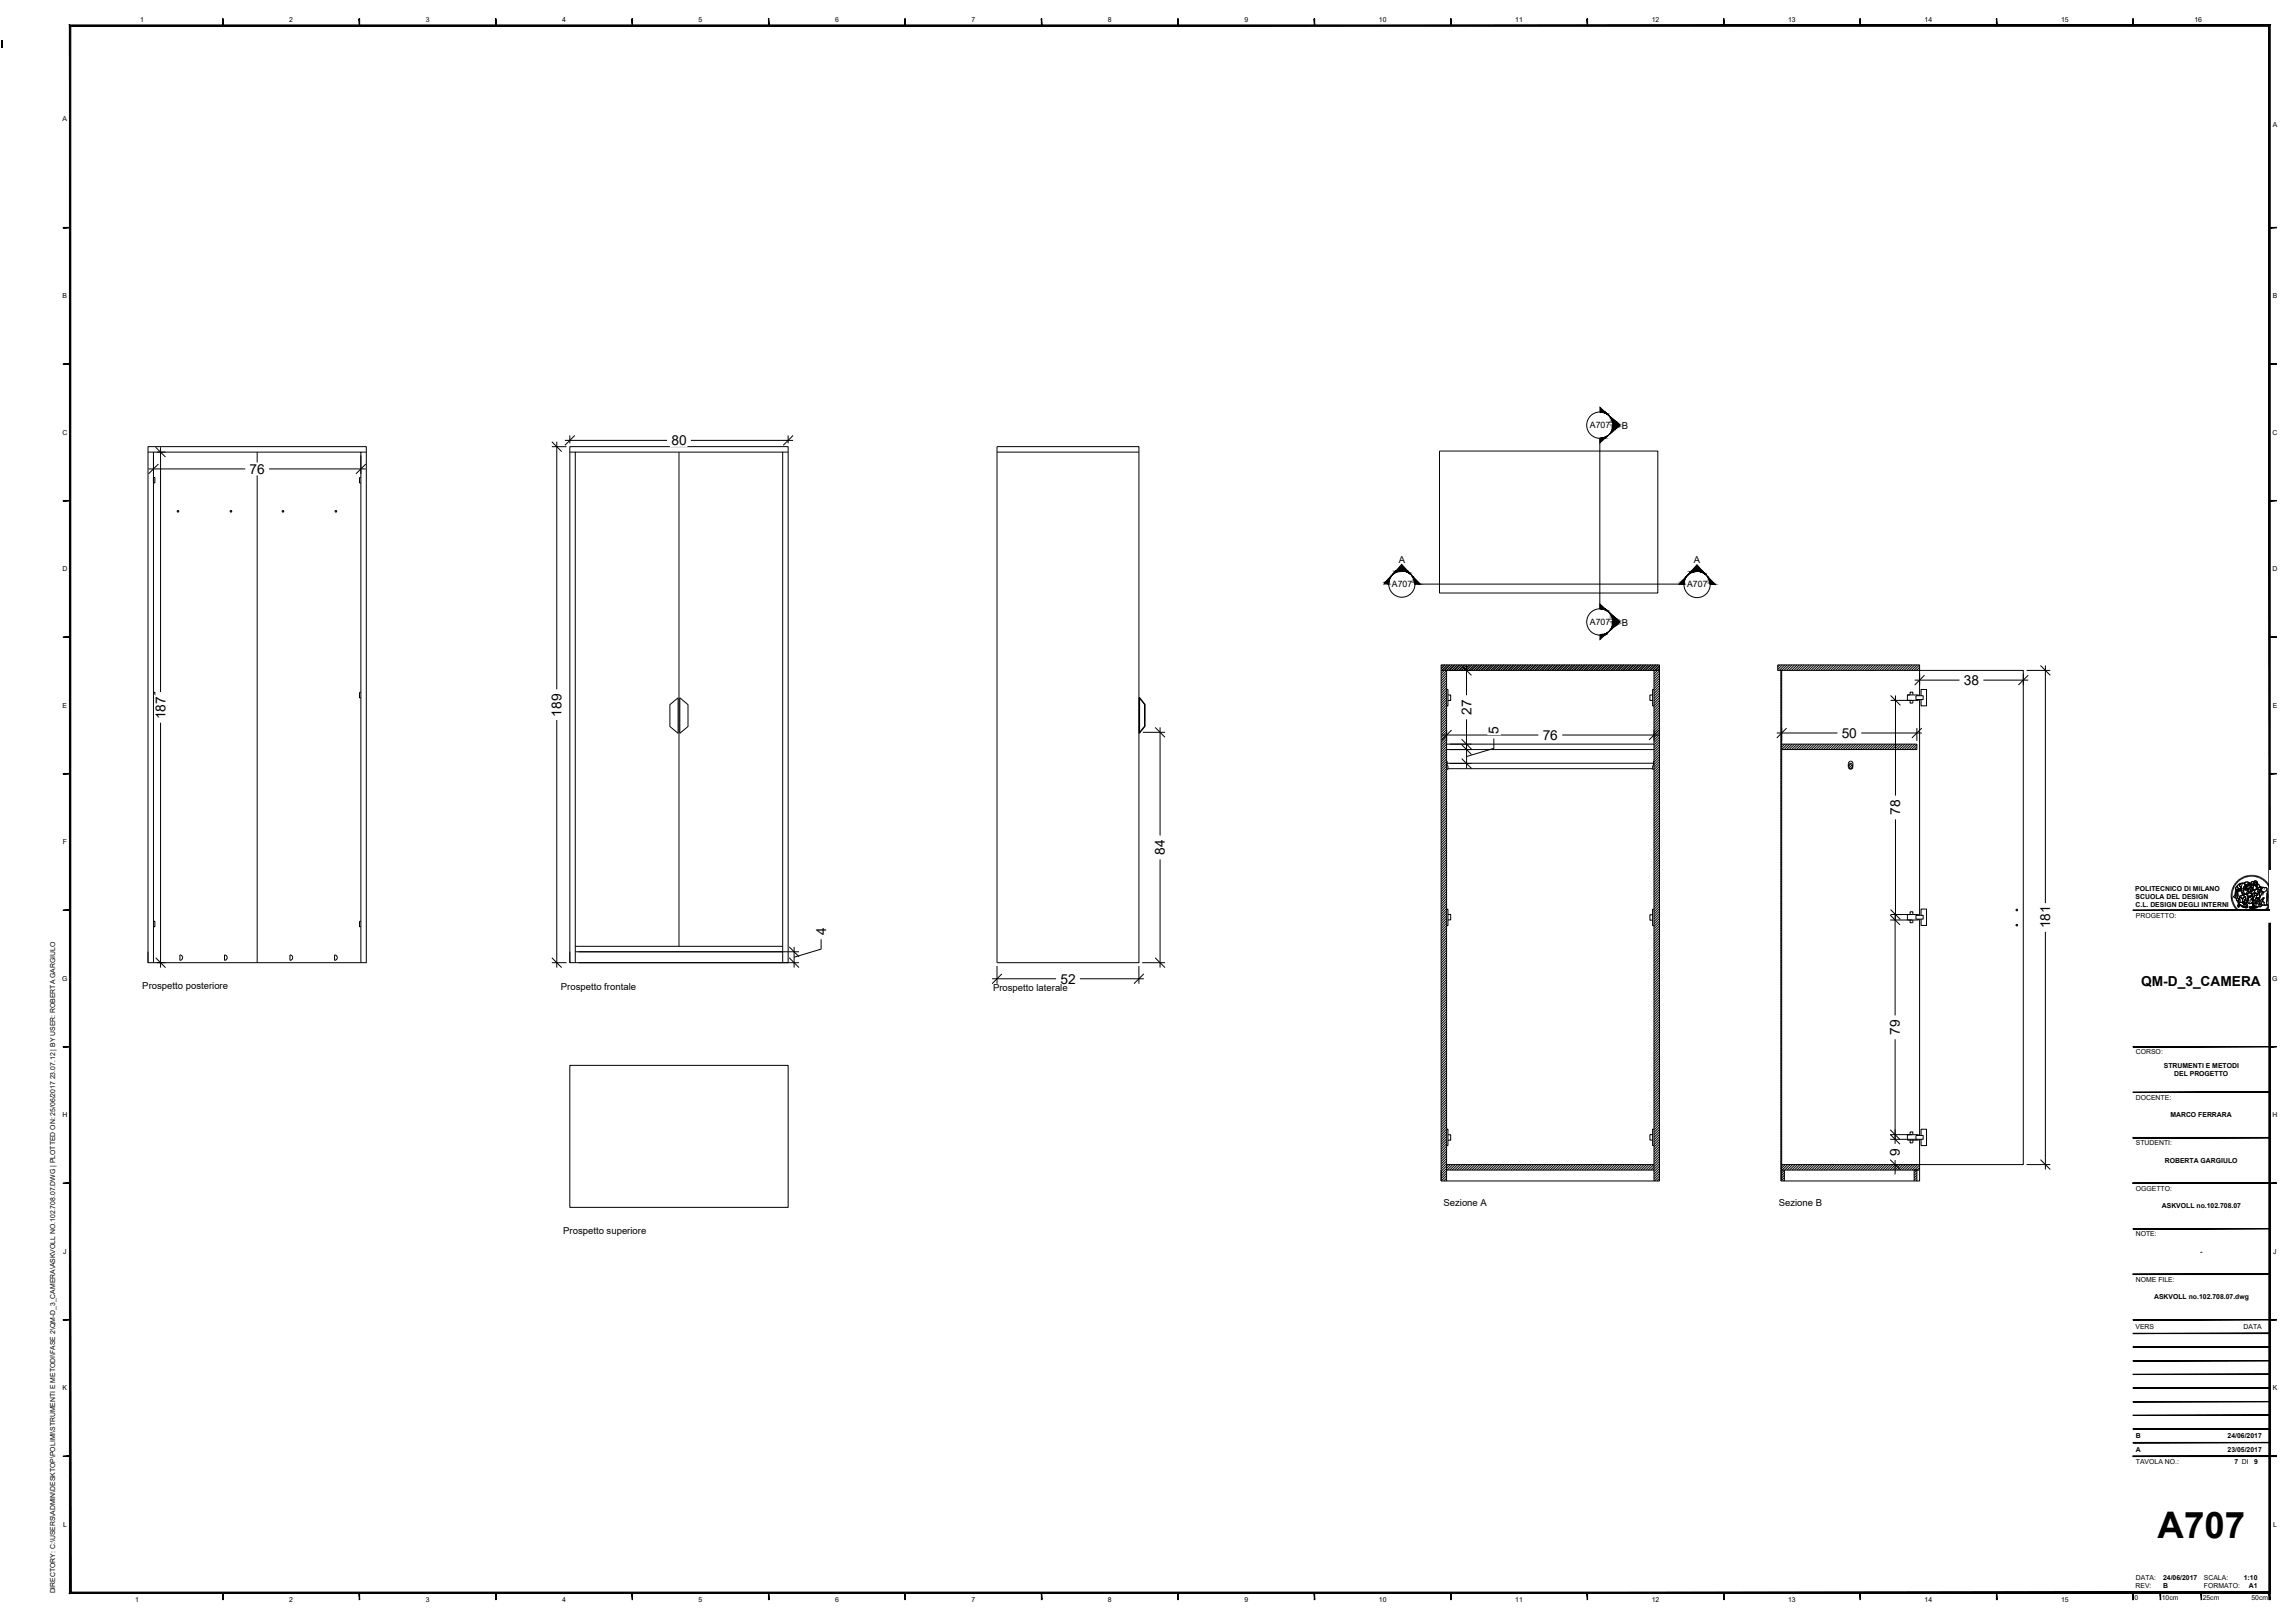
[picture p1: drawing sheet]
<svg xmlns="http://www.w3.org/2000/svg" width="841mm" height="594mm" viewBox="0 0 841 594" stroke-linecap="round" stroke-linejoin="round" font-family="sans-serif">
<defs><g id="words">
<text font-size="13.4" x="790.7" y="563.2">A707</text>
<g font-size="5">
<text x="246" y="163.1">80</text>
<text x="91.4" y="173.5">76</text>
<text x="719.7" y="250.9">38</text>
<text x="60.6" y="263.5" transform="rotate(-90 60.6 263.5)">187</text>
<text x="205.8" y="262.5" transform="rotate(-90 205.8 262.5)">189</text>
<text x="539.2" y="261.8" transform="rotate(-90 539.2 261.8)">27</text>
<text x="549.2" y="268.9" transform="rotate(-90 549.2 268.9)">5</text>
<text x="565.3" y="271">76</text>
<text x="674.9" y="270.2">50</text>
<text x="696.4" y="298.5" transform="rotate(-90 696.4 298.5)">78</text>
<text x="426.9" y="313.2" transform="rotate(-90 426.9 313.2)">84</text>
<text x="751.3" y="340" transform="rotate(-90 751.3 340)">181</text>
<text x="302.7" y="342.3" transform="rotate(-90 302.7 342.3)">4</text>
<text x="388.6" y="360.3">52</text>
<text x="784.7" y="361.1">QM-D_3_CAMERA</text>
<text x="696.2" y="379.1" transform="rotate(-90 696.2 379.1)">79</text>
<text x="696.2" y="423.3" transform="rotate(-90 696.2 423.3)">9</text>
</g>
<g font-size="3.5">
<text x="594.3" y="157.2">B</text>
<text x="512.6" y="206.1">A</text>
<text x="620.8" y="206.2">A</text>
<text x="594.3" y="229.2">B</text>
<text x="52.2" y="362.3">Prospetto posteriore</text>
<text x="205.5" y="362.6">Prospetto frontale</text>
<text x="363.9" y="363">Prospetto laterale</text>
<text x="529" y="441.7">Sezione A</text>
<text x="651.8" y="441.7">Sezione B</text>
<text x="206.4" y="451.9">Prospetto superiore</text>
</g>
<g font-size="3.2">
<text x="582.6" y="156.9">A707</text>
<text x="510.1" y="214.9">A707</text>
<text x="618.3" y="215.1">A707</text>
<text x="582.6" y="228.8">A707</text>
</g>
<g font-size="2.5">
<text x="51.3" y="8.2">1</text>
<text x="106" y="8.2">2</text>
<text x="156" y="8.2">3</text>
<text x="206" y="8.2">4</text>
<text x="256" y="8.2">5</text>
<text x="306" y="8.2">6</text>
<text x="356" y="8.2">7</text>
<text x="406" y="8.2">8</text>
<text x="456" y="8.2">9</text>
<text x="505.3" y="8.2">10</text>
<text x="555.3" y="8.2">11</text>
<text x="605.3" y="8.2">12</text>
<text x="655.3" y="8.2">13</text>
<text x="705.3" y="8.2">14</text>
<text x="755.3" y="8.2">15</text>
<text x="804.2" y="8.2">16</text>
<text x="23" y="44.3">A</text>
<text x="832.8" y="46.6">A</text>
<text x="23" y="109.3">B</text>
<text x="832.8" y="109.3">B</text>
<text x="22.9" y="159.3">C</text>
<text x="832.8" y="159.3">C</text>
<text x="22.9" y="209.3">D</text>
<text x="832.8" y="209.3">D</text>
<text x="23" y="259.3">E</text>
<text x="832.8" y="259.3">E</text>
<text x="23" y="309.3">F</text>
<text x="832.9" y="309.3">F</text>
<text x="782.5" y="326.3">POLITECNICO DI MILANO</text>
<text x="782.6" y="329.3">SCUOLA DEL DESIGN</text>
<text x="782.6" y="332.4">C.L. DESIGN DEGLI INTERNI</text>
<text x="782.7" y="336.2">PROGETTO:</text>
<text x="22.8" y="359.3">G</text>
<text x="832.7" y="359.3">G</text>
<text x="782.7" y="386.2">CORSO:</text>
<text x="793" y="391.1">STRUMENTI E METODI</text>
<text x="796.7" y="394.1">DEL PROGETTO</text>
<text x="782.7" y="402.8">DOCENTE:</text>
<text x="22.9" y="409.3">H</text>
<text x="795.4" y="409.3">MARCO FERRARA</text>
<text x="832.8" y="409.3">H</text>
<text x="782.7" y="419.5">STUDENTI:</text>
<text x="793.3" y="425.9">ROBERTA GARGIULO</text>
<text x="782.7" y="436.2">OGGETTO:</text>
<text x="792.2" y="442.6">ASKVOLL no.102.708.07</text>
<text x="782.7" y="452.8">NOTE:</text>
<text x="23.2" y="459.3">J</text>
<text x="806.2" y="459.3">-</text>
<text x="833.1" y="459.3">J</text>
<text x="782.7" y="469.5">NOME FILE:</text>
<text x="789.4" y="475.7">ASKVOLL no.102.708.07.dwg</text>
<text x="782.6" y="486.8">VERS</text>
<text x="822.2" y="486.8">DATA</text>
<text x="23" y="509.3">K</text>
<text x="832.8" y="509.3">K</text>
<text x="782.7" y="526.8">B</text>
<text x="816.3" y="526.8">24/06/2017</text>
<text x="782.7" y="531.8">A</text>
<text x="816.3" y="531.8">23/05/2017</text>
<text x="782.7" y="536.3">TAVOLA NO.:</text>
<text x="818.9" y="536.3">7 DI</text>
<text x="826" y="536.3">9</text>
<text x="23.1" y="559.3">L</text>
<text x="833" y="559.3">L</text>
<text x="782.6" y="581.7">REV:</text>
<text x="782.7" y="578.8">DATA:</text>
<text x="792.7" y="581.8">B</text>
<text x="792.7" y="578.7">24/06/2017</text>
<text x="807.6" y="578.8">SCALA:</text>
<text x="807.6" y="581.8">FORMATO:</text>
<text x="822.2" y="578.7">1:10</text>
<text x="824.1" y="581.8">A1</text>
<text x="20.2" y="583.6" transform="rotate(-90 20.2 583.6)">DIRECTORY: C:\USERS\ADMIN\DESKTOP\POLIMI\STRUMENTI E METODI\FASE 2\QM-D_3_CAMERA\ASKVOLL NO.102.708.07.DWG | PLOTTED ON: 25/06/2017 23.07.12 | BY USER: ROBERTA GARGIULO</text>
<text x="49.5" y="586.8">1</text>
<text x="106" y="586.8">2</text>
<text x="156" y="586.8">3</text>
<text x="206" y="586.8">4</text>
<text x="256" y="586.8">5</text>
<text x="306" y="586.8">6</text>
<text x="356" y="586.8">7</text>
<text x="406" y="586.8">8</text>
<text x="456" y="586.8">9</text>
<text x="505.3" y="586.8">10</text>
<text x="555.3" y="586.8">11</text>
<text x="605.3" y="586.8">12</text>
<text x="655.3" y="586.8">13</text>
<text x="705.3" y="586.8">14</text>
<text x="755.3" y="586.8">15</text>
<text x="782.2" y="585.9">0</text>
<text x="792.2" y="585.9">10cm</text>
<text x="807.2" y="585.9">25cm</text>
<text x="825" y="585.9">50cm</text>
</g>
</g></defs>
<!-- layer: 0 -->
<g fill="none" stroke="#000" stroke-width=".37">
<path d="M210.6 159.5l-3.6 3.6M290.6 159.5l-3.6 3.6M54.2 163.6h80v189h-80zM54.2 165.6h2M57 163.8l3.6 3.6M58 170l-3.6 3.6M94.2 165.6v187M132.2 165.6h2M134 170l-3.6 3.6M202.2 161.8l3.6 3.6M208.8 163.6h80v189h-80zM208.8 165.6h2"/>
<path d="M248.8 165.6v181M286.8 165.6h2M365.4 163.6h52v189h-52zM365.4 165.6h52M527.5 165.2h80v52h-80zM245.5 258.1l3-2.5v13l-3-2.5zM249.1 255.6l3 2.5v8l-3 2.5zM417.4 255.5h.2v13h-.2zM417.6 255.5l2 2.5v8l-2 2.5M417.6 255.8l1.8 2.2M419.6 258h-.2v8h.2M528.1 243.5h80v189h-80z"/>
<path d="M528.1 245.5h2M535.6 243.8l3.6 3.6M606.1 245.5h2M652.6 245.5h-1.1v-2h51.9v11.3M652.9 245.5h88.6v181h-88.6M692.8 254.7l3.6 3.6M703.4 256.2v79.1M705.2 247.3l-3.5 3.6M743.3 247.3l-3.7 3.6M747.8 243.8l3.5 3.6M419.4 266l-1.8 2.2M423.3 266.4l3.6 3.6"/>
<path d="M530.1 274.5h76M530.1 272.5h76M530.3 279.5h75.6M531.9 267.4l-3.6 3.6M535.6 270.7l3.6 3.6M535.6 272.8l3.6 3.5M535.6 277.8l3.6 3.6M607.9 267.4l-3.6 3.6M652.9 272.5h49.6v2h-49.6M654.7 266.7l-3.6 3.6M704.3 266.7l-3.7 3.6M530.6 281.5h75"/>
<path d="M692.7 335.1l3.6 3.7M692.8 333.1l3.6 3.7M703.4 336.7v79.2M54.2 348.6v4M57 350.8l3.6 3.6M132.2 352.5v-186.9h-76v187M202.2 350.8l3.6 3.6M208.8 348.6v4M210.8 348.6h76M210.8 346.6h76M286.8 352.5v-186.9h-76v187M289.2 346.8l3.6 3.6"/>
<path d="M289.2 350.8l3.6 3.6M367.2 356.7l-3.6 3.6M419.2 356.7l-3.6 3.6M423.3 350.8l3.6 3.6M208.8 390.2h80v52h-80zM692.7 415.5l3.6 3.6M692.7 413.8l3.6 3.6M703.4 417.3v15.2h-50.8v-187.1h.3v187.1M528.1 428.5v4M530.1 432.5v-187h76v187.1M530.1 428.5h76M530.1 426.5h76"/>
<path d="M652.9 428.5h50.5M653.9 428.5v4M692.7 424.7l3.6 3.6M702.5 428.5h.1M702.5 428.5h-1.1v4M702.5 428.5v4M747.8 424.7l3.5 3.6"/>
</g>
<!-- layer: Dettagli -->
<g fill="none" stroke="#000" stroke-width=".37">
<path d="M56.2 174.9h.5v2h-.5zM132.2 174.9h-.5v2h.5M56.2 253.6h.5v2h-.5M132.2 253.6h-.5v2h.5M530.1 252.5h.5v6h-.5M530.6 254.5h1v2h-1M605.6 254.5h-1v2h1M606.1 252.5h-.5v6h.5M699 254.5h2M700 256.5v1h1v-1M701 254.5v-1h-1v1h-1v2h4v-.3M701 254.5h2v.3"/>
<path d="M701.7 249.1h16.4M702.1 254.8h2.7v1.4h-2.7zM703.4 246.7v4.2M704 254.8v-2.3h2v6h-2v-2.3M726.8 249.1h16.5M741.5 246.7v4.2M530.1 278.8h.2v1.7h.3v1.2h-.5M531.3 274.5h7.9M531.3 279.6h7.9M537.4 272.8v8.6M547.4 270.5v3.6l-10 3M606.1 278.8h-.2v1.7h-.3v1.2h.5"/>
<path d="M678.2 279.5a1.09 1.09 0 0 0-.7 1 1.09 1.09 0 0 0 .7 1M678.2 279.5l.6 .6v1M678.4 279.6l-.9 .9M677.3 280.5h.2M678.2 281.7h.2a2.21 2.21 0 0 0 .2-2.8 1.09 1.09 0 0 0-1.2 .4 1.09 1.09 0 0 0-.1 1.1l.2 1 .7 .3M678.8 281.1l-.6 .4M678.8 280.1l-1.1 1.2M678.8 281l-.5 .5M678.8 280.5h.2M56.2 337.4h.5v2h-.5M132.2 337.4h-.5v2h.5M530.1 333h.5v6h-.5"/>
<path d="M530.6 334.9h1v2h-1M605.6 335h-1v2h1M606.1 333h-.5v6h.5M699 335h2M700 337v1h1v-1M701 335v-1h-1v1h-1v2h4v-.3M701 335h2v.3M702.1 335.3h2.7v1.4h-2.7zM704 335.3v-2.3h2v6h-2v-2.3M65.9 351.7a.99 .99 0 0 0 1-1 .99 .99 0 0 0-1-.9v2M82.3 351.7a.99 .99 0 0 0 1-1 .99 .99 0 0 0-1-.9v2M106.3 351.7a.99 .99 0 0 0 .9-1 .99 .99 0 0 0-.9-.9v2"/>
<path d="M122.6 351.7a.99 .99 0 0 0 1-1 .99 .99 0 0 0-1-.9v2M530.1 413.6h.5v6h-.5M530.6 415.6h1v2h-1M605.6 415.6h-1v2h1M606.1 413.6h-.5v6h.5M699 415.6h2M700 417.6v1h1v-1M701 415.6v-1h-1v1h-1v2h4v-.3M701 415.6h2v.3M702.1 415.9h2.7v1.4h-2.7zM704 415.9v-2.3h2v6h-2v-2.3"/>
<circle cx="65.2" cy="187.3" r=".3"/>
<circle cx="84.6" cy="187.3" r=".3"/>
<circle cx="103.7" cy="187.3" r=".3"/>
<circle cx="123.1" cy="187.3" r=".3"/>
<circle cx="739.1" cy="338.8" r=".3"/>
<circle cx="739.1" cy="333.3" r=".3"/>
</g>
<!-- layer: Tratteggi -->
<g fill="none" stroke="#000" stroke-width=".37">
<path d="M528.6 243.5l-.5 .5M529.5 243.5l-1.4 1.4M530.1 246.5l-2 2M530.1 247.4l-2 2M530.1 248.3l-2 2M530.1 249.2l-2 2M530.1 250.1l-2 2M530.1 251l-2 2M530.1 251.9l-2 2M530.1 252.8l-2 2M530.1 254.6l-2 2M530.1 255.5l-2 2"/>
<path d="M530.1 256.4l-2 2M530.1 257.3l-2 2M530.1 258.2l-2 2M530.1 259.1l-2 2M530.1 253.7l-2 2M530.1 260l-2 2M530.4 243.5l-2.3 2.3M531.3 243.5l-3.2 3.2M532.2 243.5l-4.1 4.1M533.1 243.5l-2 2M534 243.5l-2 2M534.9 243.5l-2 2"/>
<path d="M535.8 243.5l-2 2M536.7 243.5l-2 2M537.6 243.5l-2 2M538.5 243.5l-2 2M539.4 243.5l-2 2M540.3 243.5l-2 2M541.2 243.5l-2 2M542.1 243.5l-2 2M543 243.5l-2 2M543.9 243.5l-2 2M544.8 243.5l-2 2M545.7 243.5l-2 2"/>
<path d="M546.6 243.5l-2 2M547.4 243.5l-2 2M548.3 243.5l-2 2M549.2 243.5l-2 2M550.1 243.5l-2 2M551 243.5l-2 2M551.9 243.5l-2 2M552.8 243.5l-2 2M553.7 243.5l-2 2M554.6 243.5l-2 2M555.5 243.5l-2 2M556.4 243.5l-2 2"/>
<path d="M557.3 243.5l-2 2M558.2 243.5l-2 2M559.1 243.5l-2 2M560 243.5l-2 2M560.9 243.5l-2 2M561.8 243.5l-2 2M562.7 243.5l-2 2M563.6 243.5l-2 2M564.5 243.5l-2 2M565.4 243.5l-2 2M566.3 243.5l-2 2M567.2 243.5l-2 2"/>
<path d="M568.1 243.5l-2 2M569 243.5l-2 2M569.9 243.5l-2 2M570.8 243.5l-2 2M571.7 243.5l-2 2M572.6 243.5l-2 2M573.5 243.5l-2 2M574.4 243.5l-2 2M575.3 243.5l-2 2M576.2 243.5l-2 2M577.1 243.5l-2 2M578 243.5l-2 2"/>
<path d="M578.9 243.5l-2 2M579.8 243.5l-2 2M580.7 243.5l-2 2M581.6 243.5l-2 2M582.5 243.5l-2 2M583.4 243.5l-2 2M584.3 243.5l-2 2M585.2 243.5l-2 2M586.1 243.5l-2 2M587 243.5l-2 2M587.9 243.5l-2 2M588.8 243.5l-2 2"/>
<path d="M589.7 243.5l-2 2M590.5 243.5l-2 2M591.4 243.5l-2 2M592.3 243.5l-2 2M593.2 243.5l-2 2M594.1 243.5l-2 2M595 243.5l-2 2M595.9 243.5l-2 2M596.8 243.5l-2 2M597.7 243.5l-2 2M598.6 243.5l-2 2M599.5 243.5l-2 2"/>
<path d="M600.4 243.5l-2 2M601.3 243.5l-2 2M602.2 243.5l-2 2M603.1 243.5l-2 2M604 243.5l-2 2M604.9 243.5l-2 2M605.8 243.5l-2 2M606.7 243.5l-2 2M607.4 245.5l.7-.7-2 2M607.6 243.5l-2 2M608.1 243.9l-2 2M608.1 245.7l-2 2"/>
<path d="M608.1 246.6l-2 2M608.1 247.5l-2 2M608.1 248.4l-2 2M608.1 249.3l-2 2M608.1 250.2l-2 2M608.1 251.1l-2 2M608.1 252l-2 2M608.1 252.9l-2 2M608.1 253.8l-2 2M608.1 254.7l-2 2M608.1 255.6l-2 2M608.1 256.5l-2 2"/>
<path d="M608.1 257.4l-2 2M608.1 258.3l-2 2M608.1 259.2l-2 2M652.2 243.5l-.7 .8M652.9 249.1l-.3 .3M652.9 250l-.3 .3M652.9 250.9l-.3 .3M652.9 255.4l-.3 .3M652.9 256.3l-.3 .3M652.9 257.2l-.3 .3M652.9 246.4l-.3 .3M652.9 247.3l-.3 .3"/>
<path d="M652.9 248.2l-.3 .3M652.9 251.8l-.3 .3M652.9 252.7l-.3 .3M652.9 253.6l-.3 .3M652.9 254.5l-.3 .3M652.9 258.1l-.3 .3M652.9 259l-.3 .3M652.9 259.9l-.3 .3M653.1 243.5l-1.6 1.7M654 243.5l-2 2M654.9 243.5l-2.3 2.3M655.8 243.5l-2 2"/>
<path d="M656.7 243.5l-2 2M657.6 243.5l-2 2M658.5 243.5l-2 2M659.4 243.5l-2 2M660.3 243.5l-2 2M661.2 243.5l-2 2M662.1 243.5l-2 2M663 243.5l-2 2M663.9 243.5l-2 2M664.8 243.5l-2 2M665.7 243.5l-2 2M666.6 243.5l-2 2"/>
<path d="M667.5 243.5l-2 2M668.4 243.5l-2 2M669.3 243.5l-2 2M670.2 243.5l-2 2M671.1 243.5l-2 2M672 243.5l-2 2M672.9 243.5l-2 2M673.8 243.5l-2 2M674.7 243.5l-2 2M675.6 243.5l-2 2M676.5 243.5l-2 2M677.4 243.5l-2 2"/>
<path d="M678.3 243.5l-2 2M679.2 243.5l-2 2M680 243.5l-2 2M680.9 243.5l-2 2M681.8 243.5l-2 2M682.7 243.5l-2 2M683.6 243.5l-2 2M684.5 243.5l-2 2M685.4 243.5l-2 2M686.3 243.5l-2 2M687.2 243.5l-2 2M688.1 243.5l-2 2"/>
<path d="M689 243.5l-2 2M689.9 243.5l-2 2M690.8 243.5l-2 2M691.7 243.5l-2 2M692.6 243.5l-2 2M693.5 243.5l-2 2M694.4 243.5l-2 2M695.3 243.5l-2 2M696.2 243.5l-2 2M697.1 243.5l-2 2M698 243.5l-2 2M698.9 243.5l-2 2"/>
<path d="M699.8 243.5l-2 2M700.7 243.5l-2 2M701.6 243.5l-2 2M702.5 243.5l-2 2M703.4 243.5l-2 2M703.4 244.4l-1.1 1.1M703.4 245.3l-.2 .2M530.1 260.9l-2 2M530.1 261.8l-2 2M530.1 262.7l-2 2M530.1 263.6l-2 2M530.1 264.5l-2 2"/>
<path d="M530.1 265.4l-2 2M530.1 267.2l-2 2M530.1 268.1l-2 2M530.1 269l-2 2M530.1 269.9l-2 2M530.1 270.7l-2 2.1M530.1 271.6l-2 2M530.1 274.3l-2 2M530.1 275.2l-2 2M530.1 276.1l-2 2M530.1 277l-2 2M530.1 277.9l-2 2"/>
<path d="M530.1 278.8l-2 2M530.1 279.7l-2 2M530.1 266.3l-2 2M530.1 272.5l-2 2M530.1 273.4l-2 2M608.1 260.1l-2 2M608.1 261l-2 2M608.1 261.9l-2 2M608.1 262.8l-2 2M608.1 263.7l-2 2M608.1 264.6l-2 2M608.1 265.5l-2 2"/>
<path d="M608.1 266.4l-2 2M608.1 267.3l-2 2M608.1 268.2l-2 2M608.1 269.1l-2 2M608.1 270l-2 2M608.1 270.9l-2 2M608.1 271.8l-2 2M608.1 272.7l-2 2M608.1 273.6l-2 2M608.1 274.5l-2 2M608.1 275.4l-2 2M608.1 276.3l-2 2"/>
<path d="M608.1 277.2l-2 2M608.1 278.1l-2 2M608.1 279l-2 2M608.1 279.9l-2 2M652.9 261.7l-.3 .3M652.9 262.6l-.3 .3M652.9 263.5l-.3 .3M652.9 268l-.3 .3M652.9 268.9l-.3 .3M652.9 269.8l-.3 .3M652.9 274.3l-.3 .3M652.9 275.2l-.3 .3"/>
<path d="M652.9 276.1l-.3 .3M652.9 260.8l-.3 .3M652.9 264.4l-.3 .3M652.9 265.3l-.3 .3M652.9 266.2l-.3 .3M652.9 267.1l-.3 .3M652.9 270.7l-.3 .3M652.9 271.6l-.3 .3M652.9 272.5l-.3 .3M652.9 273.4l-.3 .3M652.9 277l-.3 .3M652.9 277.9l-.3 .3"/>
<path d="M652.9 278.8l-.3 .3M652.9 279.7l-.3 .3M530.1 280.6l-2 2M530.1 281.5l-2 2M530.1 282.4l-2 2M530.1 283.3l-2 2M530.1 284.2l-2 2M530.1 285.1l-2 2M530.1 287.8l-2 2M530.1 288.7l-2 2M530.1 289.6l-2 2M530.1 290.5l-2 2"/>
<path d="M530.1 291.4l-2 2M530.1 292.3l-2 2M530.1 293.2l-2 2M530.1 294.1l-2 2M530.1 295l-2 2M530.1 295.9l-2 2M530.1 296.8l-2 2M530.1 297.7l-2 2M530.1 286l-2 2M530.1 286.9l-2 2M530.1 298.6l-2 2M530.1 299.5l-2 2"/>
<path d="M608.1 280.8l-2 2M608.1 281.7l-2 2M608.1 282.6l-2 2M608.1 283.4l-2 2.1M608.1 284.3l-2 2M608.1 285.2l-2 2M608.1 286.1l-2 2M608.1 287l-2 2M608.1 287.9l-2 2M608.1 288.8l-2 2M608.1 289.7l-2 2M608.1 290.6l-2 2"/>
<path d="M608.1 291.5l-2 2M608.1 292.4l-2 2M608.1 293.3l-2 2M608.1 294.2l-2 2M608.1 295.1l-2 2M608.1 296l-2 2M608.1 296.9l-2 2M608.1 297.8l-2 2M608.1 298.7l-2 2M608.1 299.6l-2 2M652.9 280.6l-.3 .3M652.9 281.5l-.3 .3"/>
<path d="M652.9 286.8l-.3 .4M652.9 287.7l-.3 .4M652.9 294l-.3 .3M652.9 282.4l-.3 .3M652.9 283.3l-.3 .3M652.9 284.2l-.3 .3M652.9 285.1l-.3 .3M652.9 286l-.3 .3M652.9 288.6l-.3 .3M652.9 289.5l-.3 .3M652.9 290.4l-.3 .3M652.9 291.3l-.3 .3"/>
<path d="M652.9 292.2l-.3 .3M652.9 293.1l-.3 .3M652.9 294.9l-.3 .3M652.9 295.8l-.3 .3M652.9 296.7l-.3 .3M652.9 297.6l-.3 .3M652.9 298.5l-.3 .3M652.9 299.4l-.3 .3M530.1 301.3l-2 2M530.1 302.2l-2 2M530.1 303.1l-2 2M530.1 304l-2 2"/>
<path d="M530.1 304.9l-2 2M530.1 305.8l-2 2M530.1 306.7l-2 2M530.1 307.6l-2 2M530.1 308.5l-2 2M530.1 309.4l-2 2M530.1 310.3l-2 2M530.1 314.8l-2 2M530.1 315.7l-2 2M530.1 316.5l-2 2M530.1 317.4l-2 2M530.1 318.3l-2 2"/>
<path d="M530.1 319.2l-2 2M530.1 300.4l-2 2M530.1 311.2l-2 2M530.1 312.1l-2 2M530.1 313l-2 2M530.1 313.9l-2 2M608.1 300.5l-2 2M608.1 301.4l-2 2M608.1 302.3l-2 2M608.1 303.2l-2 2M608.1 304.1l-2 2M608.1 305l-2 2"/>
<path d="M608.1 305.9l-2 2M608.1 306.8l-2 2M608.1 307.7l-2 2M608.1 308.6l-2 2M608.1 309.5l-2 2M608.1 310.4l-2 2M608.1 311.3l-2 2M608.1 312.2l-2 2M608.1 313.1l-2 2M608.1 314l-2 2M608.1 314.9l-2 2M608.1 315.8l-2 2"/>
<path d="M608.1 316.7l-2 2M608.1 317.6l-2 2M608.1 318.5l-2 2M608.1 319.4l-2 2M652.9 300.3l-.3 .3M652.9 301.2l-.3 .3M652.9 302.1l-.3 .3M652.9 303l-.3 .3M652.9 303.9l-.3 .3M652.9 304.8l-.3 .3M652.9 305.7l-.3 .3M652.9 306.6l-.3 .3"/>
<path d="M652.9 307.5l-.3 .3M652.9 308.4l-.3 .3M652.9 309.3l-.3 .3M652.9 310.2l-.3 .3M652.9 311.1l-.3 .3M652.9 312l-.3 .3M652.9 312.9l-.3 .3M652.9 313.8l-.3 .3M652.9 314.7l-.3 .3M652.9 315.6l-.3 .3M652.9 316.5l-.3 .3M652.9 317.4l-.3 .3"/>
<path d="M652.9 318.3l-.3 .3M652.9 319.2l-.3 .3M530.1 320.1l-2 2M530.1 321l-2 2M530.1 321.9l-2 2M530.1 322.8l-2 2M530.1 323.7l-2 2M530.1 324.6l-2 2M530.1 325.5l-2 2M530.1 326.4l-2 2M530.1 327.3l-2 2M530.1 328.2l-2 2"/>
<path d="M530.1 329.1l-2 2M530.1 330l-2 2M530.1 330.9l-2 2M530.1 331.8l-2 2M530.1 332.7l-2 2M530.1 333.6l-2 2M530.1 334.5l-2 2M530.1 335.4l-2 2M530.1 336.3l-2 2M530.1 337.2l-2 2M530.1 338.1l-2 2M530.1 339l-2 2"/>
<path d="M530.1 339.9l-2 2M608.1 320.3l-2 2M608.1 321.2l-2 2M608.1 322.1l-2 2M608.1 323l-2 2M608.1 323.9l-2 2M608.1 324.8l-2 2M608.1 325.7l-2 2M608.1 326.6l-2 2M608.1 327.5l-2 2M608.1 328.4l-2 1.9M608.1 329.3l-2 1.9"/>
<path d="M608.1 330.1l-2 2M608.1 331l-2 2M608.1 331.9l-2 2M608.1 332.8l-2 2M608.1 333.7l-2 2M608.1 334.6l-2 2M608.1 335.5l-2 2M608.1 336.4l-2 2M608.1 337.3l-2 2M608.1 338.2l-2 2M608.1 339.1l-2 2M652.9 320.1l-.3 .3"/>
<path d="M652.9 321l-.3 .3M652.9 321.9l-.3 .3M652.9 322.8l-.3 .3M652.9 323.7l-.3 .3M652.9 324.6l-.3 .3M652.9 325.5l-.3 .3M652.9 326.4l-.3 .3M652.9 327.3l-.3 .3M652.9 328.2l-.3 .3M652.9 329.1l-.3 .3M652.9 330l-.3 .3M652.9 330.9l-.3 .3"/>
<path d="M652.9 331.8l-.3 .3M652.9 332.7l-.3 .2M652.9 333.6l-.3 .2M652.9 334.5l-.3 .2M652.9 335.4l-.3 .2M652.9 336.2l-.3 .3M652.9 337.1l-.3 .3M652.9 338l-.3 .3M652.9 338.9l-.3 .3M652.9 339.8l-.3 .3M530.1 340.8l-2 2M530.1 341.7l-2 2"/>
<path d="M530.1 342.6l-2 2M530.1 343.5l-2 2M530.1 344.4l-2 2M530.1 345.3l-2 2M530.1 346.2l-2 2M530.1 347.1l-2 2M530.1 348l-2 2M530.1 348.9l-2 2M530.1 349.8l-2 2M530.1 350.7l-2 2M530.1 351.6l-2 2M530.1 352.5l-2 2"/>
<path d="M530.1 353.4l-2 2M530.1 354.3l-2 2M530.1 355.2l-2 2M530.1 356.1l-2 2M530.1 357l-2 2M530.1 357.9l-2 2M530.1 358.8l-2 2M530.1 359.6l-2 2.1M608.1 340l-2 2M608.1 340.9l-2 2M608.1 341.8l-2 2M608.1 342.7l-2 2"/>
<path d="M608.1 343.6l-2 2M608.1 344.5l-2 2M608.1 345.4l-2 2M608.1 346.3l-2 2M608.1 347.2l-2 2M608.1 348.1l-2 2M608.1 349l-2 2M608.1 349.9l-2 2M608.1 350.8l-2 2M608.1 351.7l-2 2M608.1 352.6l-2 2M608.1 353.5l-2 2"/>
<path d="M608.1 354.4l-2 2M608.1 355.3l-2 2M608.1 356.2l-2 2M608.1 357.1l-2 2M608.1 358l-2 2M608.1 358.9l-2 2M608.1 359.8l-2 2M652.9 340.7l-.3 .3M652.9 341.6l-.3 .3M652.9 342.5l-.3 .3M652.9 343.4l-.3 .3M652.9 344.3l-.3 .3"/>
<path d="M652.9 345.2l-.3 .3M652.9 346.1l-.3 .3M652.9 347l-.3 .3M652.9 347.9l-.3 .3M652.9 348.8l-.3 .3M652.9 349.7l-.3 .3M652.9 350.6l-.3 .3M652.9 351.5l-.3 .3M652.9 352.4l-.3 .3M652.9 353.3l-.3 .3M652.9 354.2l-.3 .3M652.9 355.1l-.3 .3"/>
<path d="M652.9 356l-.3 .3M652.9 356.9l-.3 .3M652.9 357.8l-.3 .3M652.9 358.7l-.3 .3M652.9 359.6l-.3 .3M530.1 360.5l-2 2M530.1 361.4l-2 2M530.1 362.3l-2 2M530.1 363.2l-2 2M530.1 364.1l-2 2M530.1 365l-2 2M530.1 365.9l-2 2"/>
<path d="M530.1 366.8l-2 2M530.1 367.7l-2 2M530.1 368.6l-2 2M530.1 369.5l-2 2M530.1 370.4l-2 2M530.1 371.3l-2 2M530.1 372.2l-2 2M530.1 373.1l-2 2M530.1 374l-2 2M530.1 374.9l-2 2M530.1 375.8l-2 2M530.1 376.7l-2 2"/>
<path d="M530.1 377.6l-2 2M530.1 378.5l-2 2M530.1 379.4l-2 2M608.1 360.7l-2 2M608.1 361.6l-2 2M608.1 362.5l-2 2M608.1 363.4l-2 2M608.1 364.3l-2 2M608.1 365.2l-2 2M608.1 366.1l-2 2M608.1 367l-2 2M608.1 367.9l-2 2"/>
<path d="M608.1 368.8l-2 2M608.1 369.7l-2 2M608.1 370.6l-2 2M608.1 371.5l-2 2M608.1 372.4l-2 2M608.1 373.2l-2 2M608.1 374.1l-2 2M608.1 375l-2 2M608.1 375.9l-2 2M608.1 376.8l-2 2M608.1 377.7l-2 2M608.1 378.6l-2 2"/>
<path d="M608.1 379.5l-2 2M652.9 360.5l-.3 .3M652.9 361.4l-.3 .3M652.9 362.3l-.3 .3M652.9 363.2l-.3 .3M652.9 364.1l-.3 .3M652.9 365l-.3 .3M652.9 365.9l-.3 .3M652.9 366.8l-.3 .3M652.9 367.7l-.3 .3M652.9 368.6l-.3 .3M652.9 369.5l-.3 .3"/>
<path d="M652.9 370.4l-.3 .3M652.9 371.3l-.3 .3M652.9 372.2l-.3 .3M652.9 373.1l-.3 .3M652.9 374l-.3 .3M652.9 374.9l-.3 .3M652.9 375.8l-.3 .3M652.9 376.7l-.3 .3M652.9 377.6l-.3 .3M652.9 378.5l-.3 .3M652.9 379.4l-.3 .3M530.1 380.3l-2 2"/>
<path d="M530.1 381.2l-2 2M530.1 382.1l-2 2M530.1 383l-2 2M530.1 383.9l-2 2M530.1 384.8l-2 2M530.1 385.7l-2 2M530.1 386.6l-2 2M530.1 387.5l-2 2M530.1 388.4l-2 2M530.1 389.3l-2 2M530.1 390.2l-2 2M530.1 391.1l-2 2"/>
<path d="M530.1 392l-2 2M530.1 392.9l-2 2M530.1 393.8l-2 2M530.1 394.7l-2 2M530.1 395.6l-2 2M530.1 396.5l-2 2M530.1 397.4l-2 2M530.1 398.3l-2 2M530.1 399.2l-2 2M608.1 380.4l-2 2M608.1 381.3l-2 2M608.1 382.2l-2 2"/>
<path d="M608.1 383.1l-2 2M608.1 384l-2 2M608.1 384.9l-2 2M608.1 385.8l-2 2M608.1 386.7l-2 2M608.1 387.6l-2 2M608.1 388.5l-2 2M608.1 389.4l-2 2M608.1 390.3l-2 2M608.1 391.2l-2 2M608.1 392.1l-2 2M608.1 393l-2 2"/>
<path d="M608.1 393.9l-2 2M608.1 394.8l-2 2M608.1 395.7l-2 2M608.1 396.6l-2 2M608.1 397.5l-2 2M608.1 398.4l-2 2M608.1 399.3l-2 2M652.9 382.9l-.3 .3M652.9 380.2l-.3 .4M652.9 381.1l-.3 .4M652.9 382l-.3 .3M652.9 383.8l-.3 .3"/>
<path d="M652.9 384.7l-.3 .3M652.9 385.6l-.3 .3M652.9 386.5l-.3 .3M652.9 387.4l-.3 .3M652.9 388.3l-.3 .3M652.9 389.2l-.3 .3M652.9 390.1l-.3 .3M652.9 391l-.3 .3M652.9 391.9l-.3 .3M652.9 392.8l-.3 .3M652.9 393.7l-.3 .3M652.9 394.6l-.3 .3"/>
<path d="M652.9 395.5l-.3 .3M652.9 396.4l-.3 .3M652.9 397.3l-.3 .3M652.9 398.2l-.3 .3M652.9 399.1l-.3 .3M530.1 400.1l-2 2M530.1 401l-2 2M530.1 401.9l-2 2M530.1 402.8l-2 2M530.1 403.7l-2 2M530.1 404.6l-2 2M530.1 405.5l-2 2"/>
<path d="M530.1 406.4l-2 2M530.1 407.3l-2 2M530.1 408.2l-2 2M530.1 409.1l-2 2M530.1 409.9l-2 2M530.1 410.8l-2 2M530.1 411.7l-2 2M530.1 412.6l-2 2M530.1 413.5l-2 2M530.1 414.4l-2 2M530.1 415.3l-2 2M530.1 416.2l-2 2"/>
<path d="M530.1 417.1l-2 2M530.1 418l-2 2M530.1 418.9l-2 2M530.1 419.8l-2 2M608.1 400.2l-2 2M608.1 401.1l-2 2M608.1 402l-2 2M608.1 402.9l-2 2M608.1 403.8l-2 2M608.1 404.7l-2 2M608.1 405.6l-2 2M608.1 406.5l-2 2"/>
<path d="M608.1 407.4l-2 2M608.1 408.3l-2 2M608.1 409.2l-2 2M608.1 410.1l-2 2M608.1 411l-2 2M608.1 411.9l-2 2M608.1 412.8l-2 2M608.1 413.7l-2 2M608.1 414.6l-2 2M608.1 415.5l-2 2M608.1 416.4l-2 2M608.1 417.3l-2 2"/>
<path d="M608.1 418.2l-2 2M608.1 419.1l-2 2M608.1 420l-2 2M652.9 400l-.3 .3M652.9 400.9l-.3 .3M652.9 401.8l-.3 .3M652.9 402.7l-.3 .3M652.9 403.6l-.3 .3M652.9 404.5l-.3 .3M652.9 405.4l-.3 .3M652.9 406.3l-.3 .3M652.9 407.2l-.3 .3"/>
<path d="M652.9 408.1l-.3 .3M652.9 409l-.3 .3M652.9 409.9l-.3 .3M652.9 410.8l-.3 .3M652.9 411.7l-.3 .3M652.9 412.6l-.3 .3M652.9 413.5l-.3 .3M652.9 414.4l-.3 .3M652.9 415.3l-.3 .3M652.9 416.2l-.3 .3M652.9 417.1l-.3 .3M652.9 418l-.3 .3"/>
<path d="M652.9 418.9l-.3 .3M652.9 419.8l-.3 .3M530.1 420.7l-2 2M530.1 421.6l-2 2M530.1 422.5l-2 2M530.1 423.4l-2 2M530.1 424.3l-2 2M530.1 425.2l-2 2M530.1 426.1l-2 2M530.1 428.8l-2 2M530.1 429.7l-2 2M530.1 430.6l-1.9 1.9"/>
<path d="M530.1 431.5l-1 1M530.1 432.4l-.1 .1M530.6 426.5l-2.5 2.5M531.5 426.5l-3.4 3.4M532.4 426.5l-2 2M533.3 426.5l-2 2M534.2 426.5l-2 2M535.1 426.5l-2 2M536 426.5l-2 2M536.9 426.5l-2 2M537.8 426.5l-2 2M538.7 426.5l-2 2"/>
<path d="M539.6 426.5l-2 2M540.5 426.5l-2 2M541.4 426.5l-2 2M542.3 426.5l-2 2M543.2 426.5l-2 2M544.1 426.5l-2 2M544.9 426.5l-2 2M545.8 426.5l-2 2M546.7 426.5l-2 2M547.6 426.5l-2 2M548.5 426.5l-2 2M549.4 426.5l-2 2"/>
<path d="M550.3 426.5l-2 2M551.2 426.5l-2 2M552.1 426.5l-2 2M553 426.5l-2 2M553.9 426.5l-2 2M554.8 426.5l-2 2M555.7 426.5l-2 2M556.6 426.5l-2 2M557.5 426.5l-2 2M558.4 426.5l-2 2M559.3 426.5l-2 2M560.2 426.5l-2 2"/>
<path d="M561.1 426.5l-2 2M562 426.5l-2 2M562.9 426.5l-2 2M563.8 426.5l-2 2M564.7 426.5l-2 2M565.6 426.5l-2 2M566.5 426.5l-2 2M567.4 426.5l-2 2M568.3 426.5l-2 2M569.2 426.5l-2 2M570.1 426.5l-2 2M571 426.5l-2 2"/>
<path d="M571.9 426.5l-2 2M572.8 426.5l-2 2M573.7 426.5l-2 2M574.6 426.5l-2 2M575.5 426.5l-2 2M576.4 426.5l-2 2M577.3 426.5l-2 2M578.2 426.5l-2 2M579.1 426.5l-2 2M580 426.5l-2 2M580.9 426.5l-2 2M581.8 426.5l-2 2"/>
<path d="M582.7 426.5l-2 2M583.6 426.5l-2 2M584.5 426.5l-2 2M585.4 426.5l-2 2M586.3 426.5l-2 2M587.2 426.5l-2 2M588.1 426.5l-2 2M588.9 426.5l-2 2M589.8 426.5l-2 2M590.7 426.5l-2 2M591.6 426.5l-2 2M592.5 426.5l-2 2"/>
<path d="M593.4 426.5l-2 2M594.3 426.5l-2 2M595.2 426.5l-2 2M596.1 426.5l-2 2M597 426.5l-2 2M597.9 426.5l-2 2M598.8 426.5l-2 2M599.7 426.5l-2 2M600.6 426.5l-2 2M601.5 426.5l-2 2M602.4 426.5l-2 2M603.3 426.5l-2 2"/>
<path d="M604.2 426.5l-2 2M605.1 426.5l-2 2M606 426.5l-2 2M608.1 420.9l-2 1.9M608.1 421.8l-2 1.9M608.1 422.7l-2 1.9M608.1 423.5l-2 2M608.1 424.4l-2 2M608.1 425.3l-3.2 3.2M608.1 426.2l-2.3 2.3M608.1 427.1l-2 2M608.1 428l-2 2"/>
<path d="M608.1 428.9l-2 2M608.1 429.8l-2 2M608.1 430.7l-1.8 1.8M608.1 431.6l-.9 .9M608.1 432.5h.1M652.9 420.7l-.3 .3M652.9 421.6l-.3 .3M652.9 422.5l-.3 .3M652.9 423.4l-.3 .3M652.9 424.3l-.3 .3M652.9 425.2l-.3 .3M652.9 426l-.3 .3"/>
<path d="M653.3 426.5l-.7 .7M653.9 428.6l-1.3 1.3M653.9 429.5l-1.3 1.3M653.9 430.4l-1.3 1.3M653.9 431.3l-1 1M653.9 432.2l-.3 .3M654.2 426.5l-1.6 1.6M655.1 426.5l-2.5 2.5M656 426.5l-2 2M656.9 426.5l-2 2M657.8 426.5l-2 2M658.7 426.5l-2 2"/>
<path d="M659.6 426.5l-2 2M660.5 426.5l-2 2M661.4 426.5l-2 2M662.3 426.5l-2 2M663.2 426.5l-2 2M664.1 426.5l-2 2M665 426.5l-2 2M665.9 426.5l-2 2M666.8 426.5l-2 2M667.7 426.5l-2 2M668.6 426.5l-2 2M669.5 426.5l-2 2"/>
<path d="M670.4 426.5l-2 2M671.3 426.5l-2 2M672.2 426.5l-2 2M673.1 426.5l-2 2M674 426.5l-2 2M674.9 426.5l-2 2M675.8 426.5l-2 2M676.7 426.5l-2 2M677.6 426.5l-2 2M678.5 426.5l-2 2M679.4 426.5l-2 2M680.3 426.5l-2 2"/>
<path d="M681.2 426.5l-2 2M682 426.5l-2 2M682.9 426.5l-2 2M683.8 426.5l-2 2M684.7 426.5l-2 2M685.6 426.5l-2 2M686.5 426.5l-2 2M687.4 426.5l-2 2M688.3 426.5l-2 2M689.2 426.5l-2 2M690.1 426.5l-2 2M691 426.5l-2 2"/>
<path d="M691.9 426.5l-2 2M692.8 426.5l-2 2M693.7 426.5l-2 2M694.6 426.5l-2 2M695.5 426.5l-2 2M696.4 426.5l-2 2M697.3 426.5l-2 2M698.2 426.5l-2 2M699.1 426.5l-2 2M700 426.5l-2 2M700.9 426.5l-2 2M701.8 426.5l-2 2"/>
<path d="M702.5 428.6l-1.1 1M702.5 429.5l-1.1 1M702.5 430.4l-1.1 1M702.5 431.3l-1.1 1M702.5 432.2l-.4 .3M702.7 426.5l-2 2M703.4 426.7l-2 2M703.4 427.6l-.9 .9M703.4 428.5h.1"/>
</g>
<!-- layer: retini -->
<g fill="none" stroke="#000" stroke-width=".37">
<path d="M653.1 272.5l-.2 .3M654 272.5l-1.1 1.2M654.9 272.5l-2 2M655.8 272.5l-2 2M656.7 272.5l-2 2M657.6 272.5l-2 2M658.5 272.5l-2 2M659.4 272.5l-2 2M660.3 272.5l-2 2M661.2 272.5l-2 2M662.1 272.5l-2 2M663 272.5l-2 2"/>
<path d="M663.9 272.5l-2 2M664.8 272.5l-2 2M665.7 272.5l-2 2M666.6 272.5l-2 2M667.5 272.5l-2 2M668.4 272.5l-2 2M669.3 272.5l-2 2M670.2 272.5l-2 2M671.1 272.5l-2 2M672 272.5l-2 2M672.9 272.5l-2 2M673.8 272.5l-2 2"/>
<path d="M674.7 272.5l-2 2M675.6 272.5l-2 2M676.5 272.5l-2 2M677.4 272.5l-2 2M678.3 272.5l-2 2M679.2 272.5l-2 2M680.1 272.5l-2 2M681 272.5l-2 2M681.9 272.5l-2 2M682.8 272.5l-2 2M683.7 272.5l-2 2M684.6 272.5l-2 2"/>
<path d="M685.5 272.5l-2 2M686.4 272.5l-2 2M687.3 272.5l-2 2M688.2 272.5l-2 2M689.1 272.5l-2 2M690 272.5l-2 2M690.9 272.5l-2 2M691.8 272.5l-2 2M692.7 272.5l-2 2M693.6 272.5l-2 2M694.5 272.5l-2 2M695.4 272.5l-2 2"/>
<path d="M696.3 272.5l-2 2M697.2 272.5l-2 2M698.1 272.5l-2 2M699 272.5l-2 2M699.9 272.5l-2 2M700.8 272.5l-2 2M701.7 272.5l-2 2M702.5 272.6l-2 1.9M702.5 273.5l-1.1 1M702.5 274.4l-.2 .1"/>
</g>
<!-- layer: G-ANNO-TTLB -->
<g fill="#000" stroke="#000" stroke-width=".37">
<path d="M.7 14.9l.1 2.5zM.7 14.9l.1 2.5z"/>
<path d="M25.4 9.1l.5 574v-573.5zM25.4 9.1l.5 574-.5 .5zM25.9 583.1l-.5 .5 806-.5zM25.4 583.6l806-.5 .5 .5zM831.4 9.6v573.5l.5 .5zM831.9 9.1v574.5l-.5-574zM25.9 9.6h805.5l.5-.5zM25.4 9.1h806.5l-806 .5z"/>
<path d="M81.6 6.9l.2 2.5zM81.6 6.9l.2 2.5z"/>
<path d="M131.6 6.9l.2 2.5zM131.6 6.9l.2 2.5z"/>
<path d="M181.6 6.9l.2 2.5zM181.6 6.9l.2 2.5z"/>
<path d="M231.6 6.9l.2 2.5zM231.6 6.9l.2 2.5z"/>
<path d="M281.6 6.9l.2 2.5zM281.6 6.9l.2 2.5z"/>
<path d="M331.6 6.9l.2 2.5zM331.6 6.9l.2 2.5z"/>
<path d="M381.6 6.9l.2 2.5zM381.6 6.9l.2 2.5z"/>
<path d="M431.6 6.9l.2 2.5zM431.6 6.9l.2 2.5z"/>
<path d="M481.6 6.9l.2 2.5zM481.6 6.9l.2 2.5z"/>
<path d="M531.6 6.9l.2 2.5zM531.6 6.9l.2 2.5z"/>
<path d="M581.6 6.9l.2 2.5zM581.6 6.9l.2 2.5z"/>
<path d="M631.6 6.9l.2 2.5zM631.6 6.9l.2 2.5z"/>
<path d="M681.6 6.9l.2 2.5zM681.6 6.9l.2 2.5z"/>
<path d="M731.6 6.9l.2 2.5zM731.6 6.9l.2 2.5z"/>
<path d="M781.6 6.9l.2 2.5zM781.6 6.9l.2 2.5z"/>
<path d="M23.2 83.5l2.5-.2zM23.2 83.3h2.5z"/>
<path d="M831.7 83.5l2.5-.2zM831.7 83.3h2.5z"/>
<path d="M23.2 133.5l2.5-.2zM23.2 133.3h2.5z"/>
<path d="M831.7 133.5l2.5-.2zM831.7 133.3h2.5z"/>
<path d="M23.2 183.5l2.5-.2zM23.2 183.3h2.5z"/>
<path d="M831.7 183.5l2.5-.2zM831.7 183.3h2.5z"/>
<path d="M23.2 233.5l2.5-.2zM23.2 233.3h2.5z"/>
<path d="M831.7 233.5l2.5-.2zM831.7 233.3h2.5z"/>
<path d="M23.2 283.5l2.5-.2zM23.2 283.3h2.5z"/>
<path d="M831.7 283.5l2.5-.2zM831.7 283.3h2.5z"/>
<path d="M23.2 333.5h2.5v-.2zM23.2 333.3h2.5l-2.5 .2z"/>
<path d="M781.7 333.5h50v-.2zM781.7 333.3h50l-50 .2z"/>
<path d="M831.7 333.5h2.5v-.2zM831.7 333.3h2.5l-2.5 .2z"/>
<path d="M23.2 383.5l2.5-.2zM23.2 383.3h2.5z"/>
<path d="M781.7 383.5l50-.2zM781.7 383.3h50z"/>
<path d="M831.7 383.5l2.5-.2zM831.7 383.3h2.5z"/>
<path d="M781.7 416.6h50zM781.7 416.8l50-.2z"/>
<path d="M781.7 400.1l50-.1zM781.7 400h50z"/>
<path d="M781.7 416.8l50-.2zM781.7 416.6h50z"/>
<path d="M23.2 433.5l2.5-.2zM23.2 433.3h2.5z"/>
<path d="M781.7 433.3h50zM781.7 433.5l50-.2z"/>
<path d="M781.7 433.3h50zM781.7 433.5l50-.2z"/>
<path d="M781.7 433.3h50zM781.7 433.5l50-.2z"/>
<path d="M781.7 433.3h50zM781.7 433.5l50-.2z"/>
<path d="M831.7 433.5l2.5-.2zM831.7 433.3h2.5z"/>
<path d="M781.7 450h50zM781.7 450.1l50-.1z"/>
<path d="M781.7 466.6h50zM781.7 466.8l50-.2z"/>
<path d="M781.7 466.6h50zM781.7 466.8l50-.2z"/>
<path d="M23.2 483.5l2.5-.2zM23.2 483.3h2.5z"/>
<path d="M781.7 498.3h50zM781.7 498.4l50-.1z"/>
<path d="M781.7 493.3h50zM781.7 493.4l50-.1z"/>
<path d="M781.7 488.3h50zM781.7 488.4l50-.1z"/>
<path d="M781.7 483.3h50zM781.7 483.5l50-.2z"/>
<path d="M831.7 483.5l2.5-.2zM831.7 483.3h2.5z"/>
<path d="M831.7 483.5l2.5-.2zM831.7 483.3h2.5z"/>
<path d="M781.7 518.3h50zM781.7 518.4l50-.1z"/>
<path d="M781.7 513.3h50zM781.7 513.4l50-.1z"/>
<path d="M781.7 508.3h50zM781.7 508.4l50-.1z"/>
<path d="M781.7 503.3h50zM781.7 503.4l50-.1z"/>
<path d="M23.2 533.5l2.5-.2zM23.2 533.3h2.5z"/>
<path d="M781.7 533.3h50zM781.7 533.5l50-.2z"/>
<path d="M781.7 533.3h50zM781.7 533.5l50-.2z"/>
<path d="M781.7 528.3h50zM781.7 528.4l50-.1z"/>
<path d="M781.7 523.3h50zM781.7 523.4l50-.1z"/>
<path d="M831.7 533.5l2.5-.2zM831.7 533.3h2.5z"/>
<path d="M831.7 533.5l2.5-.2zM831.7 533.3h2.5z"/>
<path d="M831.7 533.5l2.5-.2zM831.7 533.3h2.5z"/>
<path d="M831.7 533.5l2.5-.2zM831.7 533.3h2.5z"/>
<path d="M81.6 583.4l.2 2.5zM81.6 583.4l.2 2.5z"/>
<path d="M131.6 583.4l.2 2.5zM131.6 583.4l.2 2.5z"/>
<path d="M181.6 583.4l.2 2.5zM181.6 583.4l.2 2.5z"/>
<path d="M231.6 583.4l.2 2.5zM231.6 583.4l.2 2.5z"/>
<path d="M281.6 583.4l.2 2.5zM281.6 583.4l.2 2.5z"/>
<path d="M331.6 583.4l.2 2.5zM331.6 583.4l.2 2.5z"/>
<path d="M381.6 583.4l.2 2.5zM381.6 583.4l.2 2.5z"/>
<path d="M431.6 583.4l.2 2.5zM431.6 583.4l.2 2.5z"/>
<path d="M481.6 583.4l.2 2.5zM481.6 583.4l.2 2.5z"/>
<path d="M531.6 583.4l.2 2.5zM531.6 583.4l.2 2.5z"/>
<path d="M581.6 583.4l.2 2.5zM581.6 583.4l.2 2.5z"/>
<path d="M631.6 583.4l.2 2.5zM631.6 583.4l.2 2.5z"/>
<path d="M681.6 583.4l.2 2.5zM681.6 583.4l.2 2.5z"/>
<path d="M717.2 583.3h60zM717.2 583.5l60-.2z"/>
<path d="M731.6 583.4l.2 2.5zM731.6 583.4l.2 2.5z"/>
<path d="M781.6 583.4l.2 2.5zM781.6 583.4l.2 2.5z"/>
<path d="M781.6 583.4l.2 2.5zM781.6 583.4l.2 2.5z"/>
<path d="M791.6 583.4l.2 2.5zM791.6 583.4l.2 2.5z"/>
<path d="M806.6 583.4l.2 2.5zM806.6 583.4l.2 2.5z"/>
<path d="M831.5 583.4l.4 2.5v-2.5zM831.5 583.4l.4 2.5h-.4z"/>
</g>
<!-- layer: G-ANNO-LOGO -->
<g fill="none" stroke="#000" stroke-width=".37">
<path d="M817.5 328.1h.6M817.5 327.7h.7M817.5 327.3l.7 .1M817.5 327l.7 .1M817.6 326.6l.7 .2M817.7 326.3l.6 .1M817.8 325.9l.6 .2M817.9 325.6l.6 .2M818 325.3l.6 .2M818.1 324.9l.7 .3M818.1 328.4h-.6M818.2 328.7l-.7 .1"/>
<path d="M818.2 329l-.7 .1M818.3 329.3l-.7 .2M818.3 324.6l.6 .3M818.3 329.7l-.6 .1M818.4 330l-.7 .2M818.5 324.3l.6 .3M818.5 330.3l-.6 .2M818.6 330.6l-.6 .3M818.6 324l.6 .4M818.7 330.9l-.6 .3M818.8 323.7l.6 .4M818.9 331.2l-.6 .3"/>
<path d="M819 331.5l-.6 .3M819.1 323.4l.5 .4M819.2 331.8l-.6 .3M819.3 323.1l.5 .5M819.4 325.7h.1M819.4 325.7v.4M819.4 332l-.6 .4M819.4 326.1v-.4l1.3 .3 .6-.4 .1 .6M819.4 326.1l.1 .1M819.5 322.9l.5 .4M819.5 326.2h1.9M819.5 326.2h.1"/>
<path d="M819.5 326.2l-.3 .2-.2 1.3-.5 .7 .3 .3M819.5 326.2l-.7 2.5 .4 .2M819.6 332.3l-.6 .4M819.7 324.6l.3-.1 .1 .8 1.1 .4-.5 .3-1.2-.2-.3-.5zM819.8 322.6l.4 .5M819.8 332.6l-.6 .4M819.8 326.2l.4 .1-.2 .5v2.2l-.3 .1-.5-.3zM819.8 326.2l-.3 .5-.3 2.2 .7 .2M820 324.4l-.8 .9 .1 .3 1.4 .4 .6-.4M820 332.8l-.5 .5M820 329.8l.1 .3M820 329.8h.1"/>
<path d="M820 322.4l.5 .5M820 329.8l.6 .6 1.2-.1M820.1 324.2l.6-.5 1.3-.2-.9 .2-.4 .5 .2 .5 .4 .2-.1 .8-1.2-.5zM820.1 329.1h.1M820.1 330.1l.7 .4 1-.2M820.2 330.2l.9 .3a.46 .46 0 0 1 .6-.1 .46 .46 0 0 1 .3 .4l.2 .6 .2-.3 .3 .4-.2-.5 .4 .4-.2-.5 .4 .1-.8-.6 .3-.8 .4 .2 .5 1.5-.3 .6-.7 .1-1.4-.5-.8-.7zM820.2 330.2v.5l.7 .6 2 1M820.2 330.2h.1M820.2 333l-.5 .5M820.2 326.3l-.2 .5 .1 2.3M820.3 322.1l.4 .6M820.3 330.8l2.2 1.2h.6l.4-.6 .2 .9-.4 .2-1.2-.2-1.2-.8-.7 .7-.2-.4z"/>
<path d="M820.3 330.9l-.3 .9 .3 .4 .5-.7 1.3 .8 1.2 .2 .4-.3-.2-.7M820.4 333.3l-.4 .5M820.5 329.3l-.7-.2-.3 .8 1.2-.3 .5 .5M820.6 321.9l.4 .6M820.7 329.6l-.7 .2M820.7 329.6h.1M820.7 333.5l-.4 .5M820.9 321.7l.3 .6M820.9 333.7l-.4 .5M821.1 328.6l.7 .7M821.1 328.7l-.5 .4 .1 .5M821.1 328.7l.2 .2a.45 .45 0 0 0 .5 .4 .45 .45 0 0 0 .4-.6l.2-.1 .5 .3-.3 .7 .4 .2"/>
<path d="M821.1 328.7h.1M821.1 328.7l.8 .6-.1 1M821.2 321.5l.3 .6M821.2 325.6l-1.1-.4-.1-.9 .7-.7h1.7l.3 .7-.7 1.2 .4 1.6 .5 .4-.5 .1M821.2 333.9l-.4 .5M821.4 326.2l-1.2 .1-.1 .2v2.6M821.4 326.2h.1M821.4 326.2l.6 1.2-.1 .5-1.2 .4 .2 .5-.4 .5-.4-.2M821.5 334l-.4 .6M821.5 321.3l.3 .6M821.5 326.6l.2 1.4M821.7 323.8l-.3 .9-.1 1.3 .7 1.4-.1 .4 .4 .2 .1-.4"/>
<path d="M821.8 334.2l-.4 .6M821.8 321.2l.3 .6M821.8 330.3h.1M821.8 330.3l.4 1 .2-.2M821.8 330.3l.1-1.1 .5-.6 .6 .4-.7 1.4 .8 .7-.4-.2 .1 .5-.3-.4M821.9 327.9l-1.1 .4 .1 .5M822 323.5l-1 .3-.3 .6 .6 .5v1.3l.7 1.2-.1 .5 .4 .1 .1-.4M822 323.5h.1M822 323.5l.5 .2 .2 .4-.7 1.4 .4 1.6 .5 .4-.5 .1M822 323.5l-.9 .3-.4 .4 .1 .4 .5 .3M822 334.4l-.3 .6M822.1 321l.3 .7"/>
<path d="M822.2 328.7l.2-.1 .6 .4-.7 1.4 .8 .6-.4-.1 .1 .5-.3-.4 .2 .5-.3-.4-.2 .2-.4-.8v-1zM822.3 325.4l.2 .4 .6 .2M822.3 334.5l-.2 .6M822.4 323.6l.7-.6 1 .2 .3 .4-.1 .3-.5-.2-.5 .4-.6-.2M822.4 323.6h.1M822.4 327.6l-.1 .4-.4-.1-1.1 .4-.1 .4h.4M822.4 327.6h.1M822.4 327.6l1.1 .1M822.4 331.1h.1M822.5 320.9l.2 .6M822.5 331l.2 .5-.3-.4M822.5 331h.1"/>
<path d="M822.5 323.3l1.1-.2 .9 .6-.2 .2-.5-.2-.7 .4-.7-.5zM822.6 329.7l.4 .1M822.6 334.6l-.2 .6M822.8 320.8l.2 .6M822.9 327.5l.6 .2 .4 .7 .1 .6-.4 .4M823 334.7l-.3 .7M823 325.1l-.7 .3 .2 .4 .6 .2-.2-.5 .4-.2M823 325.1h.1M823 325.1l.3 .2M823 329.8h.1M823 325.1l-1 .4M823 329.8l.5 1.6-.3 .5-.7 .1"/>
<path d="M823.1 324.8l.1-.3-.6 .1-.6 .9M823.1 324.8h.1M823.1 324.8l-.1 .3M823.1 328.4l-.7 .2M823.1 320.7l.2 .6M823.2 324.5l-.3 .5M823.3 334.8l-.2 .7M823.3 325.3h.1M823.4 325.4h-.4l-.1 .4 .6 .2 .4-.6-.7 .1M823.4 328.5l.2 .9M823.5 327.5l.6-.5 .6 .1 .7 .7-1.5 .7zM823.5 327.7h.1"/>
<path d="M823.5 327.7l.4 .7M823.5 327.7l.6-.7 1 .3 .2 .6-1.4 .4M823.5 320.6l.1 .7M823.5 330.3l.8 .7M823.6 329.4h.1M823.6 329.4l-.6 .4M823.6 334.9l-.2 .7M823.7 324.4l.1 .1M823.8 324l.2 .1M823.8 329.7l-.3 .6 .6 .6 1.3-.1M823.8 329.7h.1M823.8 326.3l-.4 .6-.1 .7"/>
<path d="M823.8 329.7v1M823.8 320.5l.2 .7M823.9 324.1h-.1M823.9 324.4l-.3 .3-1-.1M823.9 324.4h.1M823.9 335l-.1 .6M823.9 328.3l1.2-.4-.2 .6-.4 .2zM823.9 328.4h.1M823.9 328.4l.1 .4M823.9 329.1l-.7 1.4M824 328.7l-.2 1M824 328.8h.1"/>
<path d="M824 328.8l-.4 .6M824.2 324.2l.8-.2 .2 .4-.4 .1zM824.2 320.5l.1 .7M824.2 323.9l-.3 .5M824.2 323.9l-.3-.3-.6 .5-.6-.2-.1 .7M824.2 323.9h.1M824.2 323.9l-.6 .8-1-.1M824.2 335l-.1 .7M824.2 325.1l.7-.3 .3 .2 .4 1.2-.4-.1v-1l-.5-.2-.3 .3 .2 1.3h-.6l-.3-.3zM824.3 332.2l2-.4 1.2 .2-2.1 .6zM824.3 332.2l1.1 .4v.3l-1.1-.4zM824.3 332.2h.1"/>
<path d="M824.5 325l.4-.1 .4 .4-.2 1.2h-.5zM824.5 320.4l.1 .7M824.5 335v.7M824.6 324l.3-.3 .6 .4-.3 .3-.2-.2M824.6 324l.4 .2M824.6 324h.1M824.6 324l.1-.3h.4l.4 .4-.3 .3M824.6 328.5l.1 .1M824.6 329.4l-.3 1.6 1-.2M824.7 328.2h.1M824.7 328.4l.1 .1M824.8 325.2v.1"/>
<path d="M824.9 325.2l-.2 .1M824.9 335.1l-.1 .6M824.9 320.4v.7M825 324.2h.1M825 324.2h-.8l.6 .3 .4-.1-.2-.4v.3M825 326.5v.7M825.1 328l-.2 .5-.4 .2-1.2-.7M825.1 325.1l.1 .4M825.2 335.1v.6M825.2 325.2l-.3-.3-.4 .2 .1 1.5-.8-.4 .6-1.3 .5-.1 .4 .3 .4 1-.3 .2-.2-.3M825.3 320.4l-.1 .7M825.3 325.6h-.2"/>
<path d="M825.3 325.4v.5h-.7M825.3 326.2l-.7 .3M825.4 330.8h.1M825.4 332.7h.1M825.4 332.6l2.1-.6-.1 .3-2 .6zM825.4 332.6v.3M825.5 325.4l.1 .4M825.5 325.4h.1M825.5 332l.8-.2 1.1 .2-2 .6-1.1-.4v.3l1.1 .4 2-.6v-.3M825.5 332h.1M825.5 324.3l.1-.1 .1 .4-.2 .8M825.5 324.3h.1"/>
<path d="M825.5 332l-1.2 .2M825.5 328.8h.1M825.5 328.8l-.2 .5h-.4l.6 .2-.1 .4 .2-.2M825.5 328.8l.4-.2-.3 1.1M825.5 329.4l-.1 .5 .2-.2M825.5 328.8l-.2 .5h-.4l.6 .2M825.5 331.5h.1M825.5 335.1l.1 .6M825.5 323.8l.2 .4M825.6 320.4v.7M825.6 329.7h.1M825.6 329.7l-.2 1.1"/>
<path d="M825.7 329.1l-.2 .3v-.2M825.7 326.8l-.2 1.4M825.7 326l.4 .3M825.8 330.9l.1-.1 .2 1-.3-.5-.3 .7zM825.8 330.9l.1-.1 .2 1.4-.3-.9-.4 1zM825.8 328l-.4 .4v.4M825.8 335l.1 .7M825.9 328.6l-.4 .2M825.9 326.9l-.4 .9M826 320.5l-.1 .6M826 322.9h.1M826 322.9l-.8 .1-.4 .4 .1 .3 .8 .6-.2 1.1"/>
<path d="M826 322.9l-.3 .7 .1 .8 .3-.5M826 322.9l-.3 .7 .1 .8 .5-1.1 .5-.2 .3 .6-.3 1.1 .1-.2M826 322.9l.4-.3 .7 .3 .2 .3-.4 1.4M826 322.9l-.8 .1-.3 .6M826 322.8l.6-.2 .6 .5-.4 1.7 .3-1.1-.3-.6-.5 .2-.5 1.1-.1-.8zM826.1 323.9h.1M826.1 323.9l.2 .4 .5-.2v.7l.1-.2M826.1 323.9l.2 .3 .5-.1M826.2 335l.1 .7M826.2 326l1-.4 .9 .2 .2 .4-.8 1.2-.6 .1-.6-.6zM826.2 323.6l.3 .1M826.2 328l.9-.1-1.1 2.1v.8l-.5 .7-.2-1z"/>
<path d="M826.3 328l-1 2.5 .2 1M826.3 323.3l.5-.2 .3 .6-.3 .4-.6 .1zM826.3 324.1h.1M826.3 327l-.2 .5 .1 .5 .9-.2 .5-.6M826.3 320.5l-.1 .7M826.3 323.7h.1M826.3 327l-.1-1-.6-.2v.3l-.5 .4-1.3-.2-.5 1.3 .2 .1 .5-.7h.6l.8 .8-.9 .9-.6-.4M826.3 327h.1M826.3 327l-.2 .5 .1 .7-.7 .6M826.4 324h.1M826.5 334.9l.1 .7M826.7 320.6l-.2 .6"/>
<path d="M826.7 323.8l.2 .1M826.7 329.1h.1M826.8 323.8l-.1 .1M826.8 328.9h.1a.42 .42 0 0 1 .6 .1 .42 .42 0 0 1-.1 .6l-.4 .6 .2 .8h-.7zM826.8 334.9l.2 .6M826.9 324.6h.1M826.9 324.6l.3-.9 .9 1M826.9 324.6v.1a.6 .6 0 0 0 .5 .6 .6 .6 0 0 0 .6-.3h.4l-.3-.3M826.9 324.6l.4 .7-.3 .2M827 324.6l.3 .7M827 327.1h.1M827 320.7l-.1 .6"/>
<path d="M827 325.5l1.2 .4M827 325.5h.1M827 325.5l-.8 .5M827.1 327.9l-1.1 2.1v.9M827.1 327.9h.1M827.1 334.8l.2 .6M827.2 327.1h-.3M827.2 323.7l.9 1M827.2 327.4h-.1M827.4 320.8l-.2 .6M827.4 334.7l.3 .6M827.5 328.8h.1"/>
<path d="M827.5 328.8l-.8 .1M827.5 328.9l-.5 1.2 .2 .8-.3 .2-.5-.2 .3-1.9M827.5 328.8l-.8 .2M827.6 327.2l-.5 .7-.4 1M827.6 327.2h.1M827.6 327.2l.2-.3 .2 .1-.1 1.8h-.4M827.7 320.9l-.2 .6M827.7 334.6l.3 .6M827.8 326.7l-.1 .4M827.8 325.8l.5 .4M827.8 324.5l.6 .5M827.9 328.8h-.4"/>
<path d="M827.9 330.2l-.1 .2 .3 .2M828 321l-.2 .6M828 334.4l.3 .6M828.1 327l-.1 1.7-.6 1.4 .5 1.3M828.1 324.7h.1M828.2 329.9l1.1-1-.8 2.2 .2 .7-.3 .3-.6-.2zM828.2 325.9h.1M828.2 325.9l.8-.9 1.4 .1 .4 .5-.3 .5-1 .8-.6-.1-.6-.6M828.3 326.2l-1 1.3h-.4l-.6-.5v-.8l.5-.5 .6 .1-.1 1 .6-.4-.1-.6-1.1-.2-.5 .4v.5M828.3 334.3l.3 .6M828.3 327.7l.1 .6M828.4 321.1l-.3 .7"/>
<path d="M828.6 334.1l.3 .6M828.7 321.3l-.3 .6M828.8 326.9l-.9 .1M828.8 331.1l.6 .4M828.9 334l.4 .5M828.9 325h-.9l-1 .5M828.9 325h.1M828.9 325l-.7 .9M829 321.5l-.3 .6M829 325l-1.1 .1-.9 .4M829.2 333.8l.3 .5M829.2 329.9l.8 .9"/>
<path d="M829.2 326.9l-.9 1.6-.5 1.8 1.5-1.4M829.3 325l-.5 1.1 .9 .7M829.3 325l1 .1 .5 .4 .2 3.4-.3 1.8 .3 .8h-2.5l.8-2.6-1.5 1.4 .6-2.1a1.52 1.52 0 0 1 1.2-1.4l-.9-.7zM829.3 321.7l-.4 .5M829.3 328.9h.1M829.3 328.9l-.8 2.2 .2 .8-.3 .2-.6-.2 .4-1.9M829.4 333.6l.4 .5M829.5 326.9l-.3 1.1M829.6 330.4l.1 .7 .5 .4M829.6 321.9l-.4 .5M829.7 333.4l.4 .5M829.8 328.8l-.5 .1"/>
<path d="M829.8 325.4l-.2 .3M829.9 322.1l-.4 .5M829.9 333.2l.5 .5M830.1 332.9l.5 .5M830.2 322.3l-.5 .5M830.4 332.7l.5 .4M830.4 322.5l-.4 .5M830.6 332.4l.5 .5M830.6 327.1l.1 3.3M830.7 322.8l-.5 .5M830.7 326l.3 2.4-.3 2.4 .3 .7h-2.5M830.8 332.2l.5 .4"/>
<path d="M830.9 323.1l-.5 .4M831 331.9l.5 .4M831.1 331.6l.6 .4M831.1 323.3l-.5 .5M831.3 331.4l.6 .3M831.3 323.6l-.5 .4M831.4 331.1l.6 .3M831.6 323.9l-.6 .4M831.6 330.8l.6 .2M831.7 330.5l.6 .2M831.7 324.2l-.6 .4M831.8 330.2l.6 .2"/>
<path d="M831.9 329.8l.6 .2M831.9 324.5l-.6 .4M832 329.5l.6 .2M832 329.2l.7 .1M832.1 328.9l.6 .1M832.1 324.9l-.6 .2M832.1 328.6h.7M832.1 328.3h.7M832.2 325.2l-.6 .2M832.3 325.5l-.6 .2M832.4 325.9l-.6 .2M832.5 326.2l-.6 .2"/>
<path d="M832.6 326.5l-.6 .2M832.7 326.9l-.7 .1M832.7 327.3h-.6M832.8 327.6l-.7 .1M832.8 328h-.7"/>
<circle cx="823.3" cy="325.6" r=".4"/>
</g>
<!-- layer: G-ANNO-TTLB -->
<g fill="#fff" stroke="#fff" stroke-width=".37">
<path d="M806.7 333.4l30.7 4.3-5.7-4.3zM806.7 333.4l30.7 4.3h-30.7z"/>
<path d="M831.7 318.9h5.7l-5.7 14.5zM837.4 318.9l-5.7 14.5 5.7 4.3z"/>
</g>
<path d="M806.7 333.4h25v-14.5h5.7v18.8h-30.7z" fill="none" stroke="#fff" stroke-width=".37"/>
<!-- layer: QUOTE -->
<g fill="none" stroke="#000" stroke-width=".37">
<path d="M208.8 159.5v2.9M288.8 159.5v2.9M54.4 171.8h35.5M56.2 166.8v6.8M57.4 165.6h3.2M58.8 163.8v89.7M98.6 171.8h35.4M132.2 166.8v6.8M202.2 163.6h5.4M204 161.8v90.7M207 161.3h37.5M253.2 161.3h37.4"/>
<path d="M531.3 245.6h7.9M537.4 243.8v10.8M692.8 256.5h8M694.6 254.7v36.7M742.7 245.6h8.6M749.6 243.8v87M58.8 264.7v89.7M204 263.7v90.7M418.8 268.2h8.1M425.1 266.4v39.6M528.3 269.2h35.5M530.1 267.4v3.9"/>
<path d="M531.3 272.5h7.9M537.4 263.5v10.8M572.5 269.2h35.4M606.1 267.4v3.9M651.1 268.5h22.2M652.9 266.7v4.6M682 268.5h22.3M702.5 266.7v4.6M425.1 314.8v39.6M694.6 300.1v36.7M692.7 337h8.1M692.8 335h8"/>
<path d="M694.5 335.1v36.8M57.4 352.6h3.2M202.2 352.6h5.4M212 352.6h80.8M212 348.6h80.8M291 346.8v7.6M300.9 344v3.6l-9.9 3M363.6 358.5h23.4M365.4 353.8v6.5M395.7 358.5h23.5M417.4 353.8v6.5M418.6 352.6h8.3"/>
<path d="M749.6 341.3v87M694.5 380.6v38.3M692.7 417.3h9.6M692.7 415.6h8.1M692.7 426.5h9.6M694.5 424.9v5.2M742.7 426.5h8.6"/>
</g>
<g fill="#fff" stroke="#fff" stroke-width=".37">
<path d="M245.9 159.1v4.4l5.9-4.4zM245.9 163.5l5.9-4.4v4.4z"/>
<path d="M201.8 253.9v8.4h4.4zM201.8 253.9h4.4v8.4z"/>
<path d="M298.7 339.4v3.2h4.4zM298.7 339.4h4.4v3.2z"/>
<path d="M388.4 356.3v4.4l5.9-4.4zM388.4 360.7l5.9-4.4v4.4z"/>
<path d="M422.9 307.5v5.8h4.4zM422.9 307.5h4.4v5.8z"/>
<path d="M674.7 266.3v4.4l5.9-4.4zM674.7 270.7l5.9-4.4v4.4z"/>
<path d="M565.2 267v4.4l5.9-4.4zM565.2 271.4l5.9-4.4v4.4z"/>
<path d="M91.3 169.6v4.4l5.9-4.4zM91.3 174l5.9-4.4v4.4z"/>
<path d="M56.6 254.9v8.4h4.4zM56.6 254.9h4.4v8.4z"/>
<path d="M747.4 332.2v7.7h4.4zM747.4 332.2h4.4v7.7z"/>
<path d="M535.2 256.1v5.9h4.4zM535.2 256.1h4.4v5.9z"/>
<path d="M692.3 420.4v3.1h4.4zM692.3 420.4h4.4v3.1z"/>
<path d="M692.3 373.3v5.9h4.4zM692.3 373.3h4.4v5.9z"/>
<path d="M692.4 292.8v5.9h4.4zM692.4 292.8h4.4v5.9z"/>
</g>
<!-- layer: A-ANNO-SYMB -->
<g fill="none" stroke="#000" stroke-width=".37">
<path d="M586.3 160.6v62.4M518.5 213.9h97"/>
<circle cx="586.3" cy="155.7" r="4.8"/>
<circle cx="513.7" cy="213.9" r="4.8"/>
<circle cx="621.9" cy="214.1" r="4.8"/>
<circle cx="586.3" cy="227.8" r="4.8"/>
</g>
<g fill="#000" stroke="#000" stroke-width=".37">
<path d="M586.3 149.2l1.9 1.7h-1.9zM588.8 151.6l.4 .3zM589 159.7l.4-.3zM589.6 152.2l.3 .3zM590.3 158.5l-.3 .3zM586.7 160.5h1.5zM510.1 210.7l-.2 .1zM510.4 210.3l-.1 .2zM513.7 206.7l2.1 2.4h-4.3zM516.8 210.2l.1 .1zM517.4 210.8l.1 .2zM618.3 210.8l-.2 .2z"/>
<path d="M618.6 210.5l-.2 .2zM621.9 206.9l2.1 2.3h-4.3zM625 210.4l.1 .1zM625.6 211l.1 .2zM586.3 221.2l1.9 1.7h-1.9zM586.7 232.6h1.5zM588.8 223.7l.4 .2zM589 231.7l.4-.2zM589.6 224.2l.3 .3zM590.3 230.5l-.3 .4z"/>
<path d="M586.3 150.9h1.9zM586.3 150.9h1.9z"/>
<path d="M586.8 150.9l1.5 .1zM586.8 150.9l1.5 .1z"/>
<path d="M587.2 151l1.2 .1zM587.2 151l1.2 .1z"/>
<path d="M587.6 151.1l.9 .1zM587.6 151.1l.9 .1z"/>
<path d="M588.1 151.2l.6 .2zM588.1 151.2l.6 .2z"/>
<path d="M588.5 151.4l.5 .2zM588.5 151.4l.5 .2z"/>
<path d="M588.8 151.6l.4 .3zM589.2 151.9l.4 .3z"/>
<path d="M588.7 159.9v.2zM588.3 160.1l.4-.2z"/>
<path d="M589 159.7l-.1 .2zM588.7 159.9l.3-.2z"/>
<path d="M589.9 152.5l.4 .3zM589.9 152.5l.4 .3z"/>
<path d="M590.3 158.5l-.3 .3zM590 158.8l-.3 .3z"/>
<path d="M590.2 152.8l.5 .4zM590.2 152.8l.5 .4z"/>
<path d="M590.4 153.2l.7 .4zM590.4 153.2l.7 .4h-.5z"/>
<path d="M590.5 158.1l-.1 .4 .4-.4zM590.5 158.1l-.2 .4z"/>
<path d="M590.6 153.6l1 .4-.5-.4zM590.6 153.6l1 .4h-.8z"/>
<path d="M590.7 157.8l.1 .3 .4-.3zM590.7 157.8l.1 .3h-.3z"/>
<path d="M590.8 154l1.2 .4-.4-.4zM590.8 154l1.2 .4h-1.1z"/>
<path d="M590.8 157.4l.4 .4 .5-.4zM590.8 157.4l.4 .4h-.5z"/>
<path d="M590.9 154.4l1.6 .4-.5-.4zM590.9 154.4l1.6 .4h-1.4z"/>
<path d="M591 157l.7 .4 .4-.4zM591 157l.7 .4h-.9z"/>
<path d="M591.1 154.8l1.9 .5-.5-.5zM591.1 154.8l1.9 .5h-1.9z"/>
<path d="M591.1 156.6l1 .4 .5-.4zM591.1 156.6l1 .4h-1.1z"/>
<path d="M591.1 155.3l2.4 .4-.5-.4zM591.1 155.3l2.4 .4h-2.4z"/>
<path d="M591.1 156.1l1.5 .5 .4-.5zM591.1 156.1l1.5 .5h-1.5z"/>
<path d="M591.1 155.7l1.9 .4 .5-.4zM591.1 155.7l1.9 .4h-1.9z"/>
<path d="M586.3 160.5h1.9zM586.3 160.5h1.9l-1.9 1.7z"/>
<path d="M587.1 160.5h1.1zM586.7 160.5h1.5z"/>
<path d="M587.6 160.4h.7zM587.1 160.5h1.1z"/>
<path d="M587.9 160.2h.6zM587.6 160.4h.7z"/>
<path d="M588.3 160.1h.4zM587.9 160.2h.6z"/>
<path d="M507.6 213.5l1.3 .4v-.4zM507.6 213.5l1.3 .4h-1.7z"/>
<path d="M508 213l.9 .5v-.5zM508 213l.9 .5h-1.3z"/>
<path d="M508.4 212.6l.5 .4 .1-.4zM508.4 212.6l.5 .4h-.9z"/>
<path d="M508.7 212.2l.3 .4 .2-.4zM508.7 212.2l.3 .4h-.6z"/>
<path d="M509.1 211.8l.1 .4 .2-.4zM509.1 211.8l.1 .4h-.5z"/>
<path d="M509.5 211.4l-.1 .4zM509.5 211.4l-.4 .4z"/>
<path d="M509.8 211l-.2 .4zM509.8 211l-.3 .4z"/>
<path d="M509.9 210.8l-.1 .2zM509.9 210.8l-.1 .2z"/>
<path d="M510.4 210.3l-.1 .2zM510.3 210.5l-.2 .2z"/>
<path d="M510.7 210.1l-.3 .2zM510.7 210.1l-.3 .2z"/>
<path d="M510.9 209.8l-.1 .3 .3-.3zM510.9 209.8l-.2 .3z"/>
<path d="M511.1 209.6v.2l.4-.2zM511.1 209.6v.2h-.2z"/>
<path d="M511.2 209.4h.7zM511.2 209.4l.3 .2h-.4z"/>
<path d="M511.4 209.3h1zM511.4 209.3l.5 .1h-.7z"/>
<path d="M511.5 209.2h1.3zM511.5 209.2l.9 .1z"/>
<path d="M511.5 209.1h1.7zM511.5 209.1h1.8z"/>
<path d="M511.5 209.1h1.7zM511.5 209.1l1.3 .1z"/>
<path d="M511.5 209.1h2.2zM511.5 209.1h1.8z"/>
<path d="M513.7 209.1h2.1zM513.7 209.1h2.1z"/>
<path d="M514.1 209.1l1.8 .1zM514.1 209.1l1.8 .1z"/>
<path d="M514.5 209.2l1.5 .1zM514.5 209.2l1.5 .1z"/>
<path d="M514.9 209.3l1.2 .1zM514.9 209.3l1.2 .1z"/>
<path d="M515.3 209.4l.9 .1zM515.3 209.4l.9 .1z"/>
<path d="M515.7 209.5l.7 .2zM515.7 209.5l.7 .2z"/>
<path d="M516.1 209.7l.5 .3zM516.1 209.7l.5 .3z"/>
<path d="M516.5 210l.3 .2zM516.5 210l.3 .2z"/>
<path d="M516.8 210.2l.1 .1zM516.9 210.3l.2 .2z"/>
<path d="M517.5 211l.2 .2zM517.5 211l.2 .2z"/>
<path d="M517.6 211.2l.4 .3zM517.6 211.2l.4 .3z"/>
<path d="M517.9 211.5l.4 .4zM517.9 211.5l.4 .4z"/>
<path d="M518.1 211.9l.6 .4zM518.1 211.9l.6 .4h-.5z"/>
<path d="M518.2 212.3l.8 .4-.3-.4zM518.2 212.3l.8 .4h-.7z"/>
<path d="M518.3 212.7l1.1 .4-.4-.4zM518.3 212.7l1.1 .4h-1z"/>
<path d="M518.4 213.1l1.4 .4-.4-.4zM518.4 213.1l1.4 .4h-1.3z"/>
<path d="M518.5 213.5l1.7 .4-.4-.4zM518.5 213.5l1.7 .4h-1.7z"/>
<path d="M615.7 213.6l1.3 .4 .1-.4zM615.7 213.6l1.3 .4h-1.7z"/>
<path d="M616.1 213.2l1 .4v-.4zM616.1 213.2l1 .4h-1.4z"/>
<path d="M616.5 212.7l.6 .5 .1-.5zM616.5 212.7l.6 .5h-1z"/>
<path d="M616.9 212.3l.3 .4 .2-.4zM616.9 212.3l.3 .4h-.7z"/>
<path d="M617.3 211.9l.1 .4 .1-.4zM617.3 211.9l.1 .4h-.5z"/>
<path d="M617.7 211.5l-.2 .4zM617.7 211.5l-.2 .4h-.2z"/>
<path d="M618 211.2l-.2 .3zM618 211.2l-.3 .3z"/>
<path d="M618.1 211l-.1 .2zM618.1 211l-.1 .2z"/>
<path d="M618.6 210.5l-.2 .2zM618.4 210.7l-.1 .1z"/>
<path d="M618.8 210.2l-.2 .3zM618.8 210.2l-.2 .3z"/>
<path d="M619.1 210l-.1 .2 .3-.2zM619.1 210l-.3 .2z"/>
<path d="M619.3 209.7v.3l.4-.3zM619.3 209.7v.3h-.2z"/>
<path d="M619.4 209.6h.7zM619.4 209.6l.3 .1h-.4z"/>
<path d="M619.6 209.4h.9zM619.6 209.4l.5 .2h-.7z"/>
<path d="M619.6 209.3h1.4zM619.6 209.3l.9 .1z"/>
<path d="M619.7 209.3h1.7zM619.7 209.3h1.8z"/>
<path d="M619.7 209.3h1.7zM619.6 209.3h1.4z"/>
<path d="M619.7 209.2h2.2zM619.7 209.2l1.8 .1z"/>
<path d="M621.9 209.2l2.1 .1zM621.9 209.2l2.1 .1z"/>
<path d="M622.3 209.3h1.8zM622.3 209.3h1.8z"/>
<path d="M622.7 209.3l1.4 .1zM622.7 209.3l1.4 .1z"/>
<path d="M623.1 209.4l1.2 .1zM623.1 209.4l1.2 .1z"/>
<path d="M623.5 209.5l.9 .2zM623.5 209.5l.9 .2z"/>
<path d="M623.9 209.7l.7 .2zM623.9 209.7l.7 .2z"/>
<path d="M624.3 209.9l.5 .2zM624.3 209.9l.5 .2z"/>
<path d="M624.6 210.1l.4 .3zM624.6 210.1l.4 .3z"/>
<path d="M625 210.4l.1 .1zM625.1 210.5l.2 .2z"/>
<path d="M625.7 211.2l.2 .1zM625.7 211.2l.2 .1z"/>
<path d="M625.8 211.3l.4 .4zM625.8 211.3l.4 .4z"/>
<path d="M626 211.7l.5 .3zM626 211.7l.5 .3z"/>
<path d="M626.2 212l.7 .4zM626.2 212l.7 .4h-.5z"/>
<path d="M626.4 212.4l.8 .4-.3-.4zM626.4 212.4l.8 .4h-.7z"/>
<path d="M626.5 212.8l1.1 .4-.4-.4zM626.5 212.8l1.1 .4h-1z"/>
<path d="M626.6 213.2l1.4 .4-.4-.4zM626.6 213.2l1.4 .4h-1.3z"/>
<path d="M626.7 213.6l1.6 .4-.3-.4zM626.7 213.6l1.6 .4h-1.6z"/>
<path d="M586.3 232.6h1.9zM586.3 232.6h1.9l-1.9 1.6z"/>
<path d="M586.3 222.9l1.9 .1zM586.3 222.9l1.9 .1z"/>
<path d="M586.8 223h1.5zM586.8 223h1.5z"/>
<path d="M587.1 232.5h1.1zM586.7 232.6h1.5z"/>
<path d="M587.2 223l1.2 .1zM587.2 223l1.2 .1z"/>
<path d="M587.6 232.4h.7zM587.1 232.5h1.1z"/>
<path d="M587.6 223.1l.9 .2zM587.6 223.1l.9 .2z"/>
<path d="M587.9 232.3h.6zM587.6 232.4h.7z"/>
<path d="M588.1 223.3l.6 .1zM588.1 223.3l.6 .1z"/>
<path d="M588.3 232.1h.4zM587.9 232.3h.6z"/>
<path d="M588.5 223.4l.5 .3zM588.5 223.4l.5 .3z"/>
<path d="M588.8 223.7l.4 .2zM589.2 223.9l.4 .3z"/>
<path d="M588.7 231.9v.2zM588.3 232.1l.4-.2z"/>
<path d="M589 231.7l-.1 .2zM588.7 231.9l.3-.2z"/>
<path d="M589.9 224.5l.4 .3zM589.9 224.5l.4 .3z"/>
<path d="M590.3 230.5l-.3 .4zM590 230.9l-.3 .3z"/>
<path d="M590.2 224.8l.5 .4zM590.2 224.8l.5 .4z"/>
<path d="M590.4 225.2l.7 .4zM590.4 225.2l.7 .4h-.5z"/>
<path d="M590.5 230.2l-.1 .3 .4-.3zM590.5 230.2l-.2 .3z"/>
<path d="M590.6 225.6l1 .4-.5-.4zM590.6 225.6l1 .4h-.8z"/>
<path d="M590.7 229.8l.1 .4 .4-.4zM590.7 229.8l.1 .4h-.3z"/>
<path d="M590.8 226l1.2 .4-.4-.4zM590.8 226l1.2 .4h-1.1z"/>
<path d="M590.8 229.4l.4 .4 .5-.4zM590.8 229.4l.4 .4h-.5z"/>
<path d="M590.9 226.4l1.6 .5-.5-.5zM590.9 226.4l1.6 .5h-1.4z"/>
<path d="M591 229l.7 .4 .4-.4zM591 229l.7 .4h-.9z"/>
<path d="M591.1 226.9l1.9 .4-.5-.4zM591.1 226.9l1.9 .4h-1.9z"/>
<path d="M591.1 228.6l1 .4 .5-.4zM591.1 228.6l1 .4h-1.1z"/>
<path d="M591.1 227.3l2.4 .4-.5-.4zM591.1 227.3l2.4 .4h-2.4z"/>
<path d="M591.1 228.2l1.5 .4 .4-.4zM591.1 228.2l1.5 .4h-1.5z"/>
<path d="M591.1 227.7l1.9 .5 .5-.5zM591.1 227.7l1.9 .5h-1.9z"/>
</g>
<!-- layer: Dettagli -->
<g fill="#fff" stroke="#fff" stroke-width=".37">
<path d="M719.5 246.9v4.4l5.9-4.4zM719.5 251.3l5.9-4.4v4.4z"/>
<path d="M545.2 265.9v3.2h4.4zM545.2 265.9h4.4v3.2z"/>
</g>
<use href="#words"/>
</svg>
